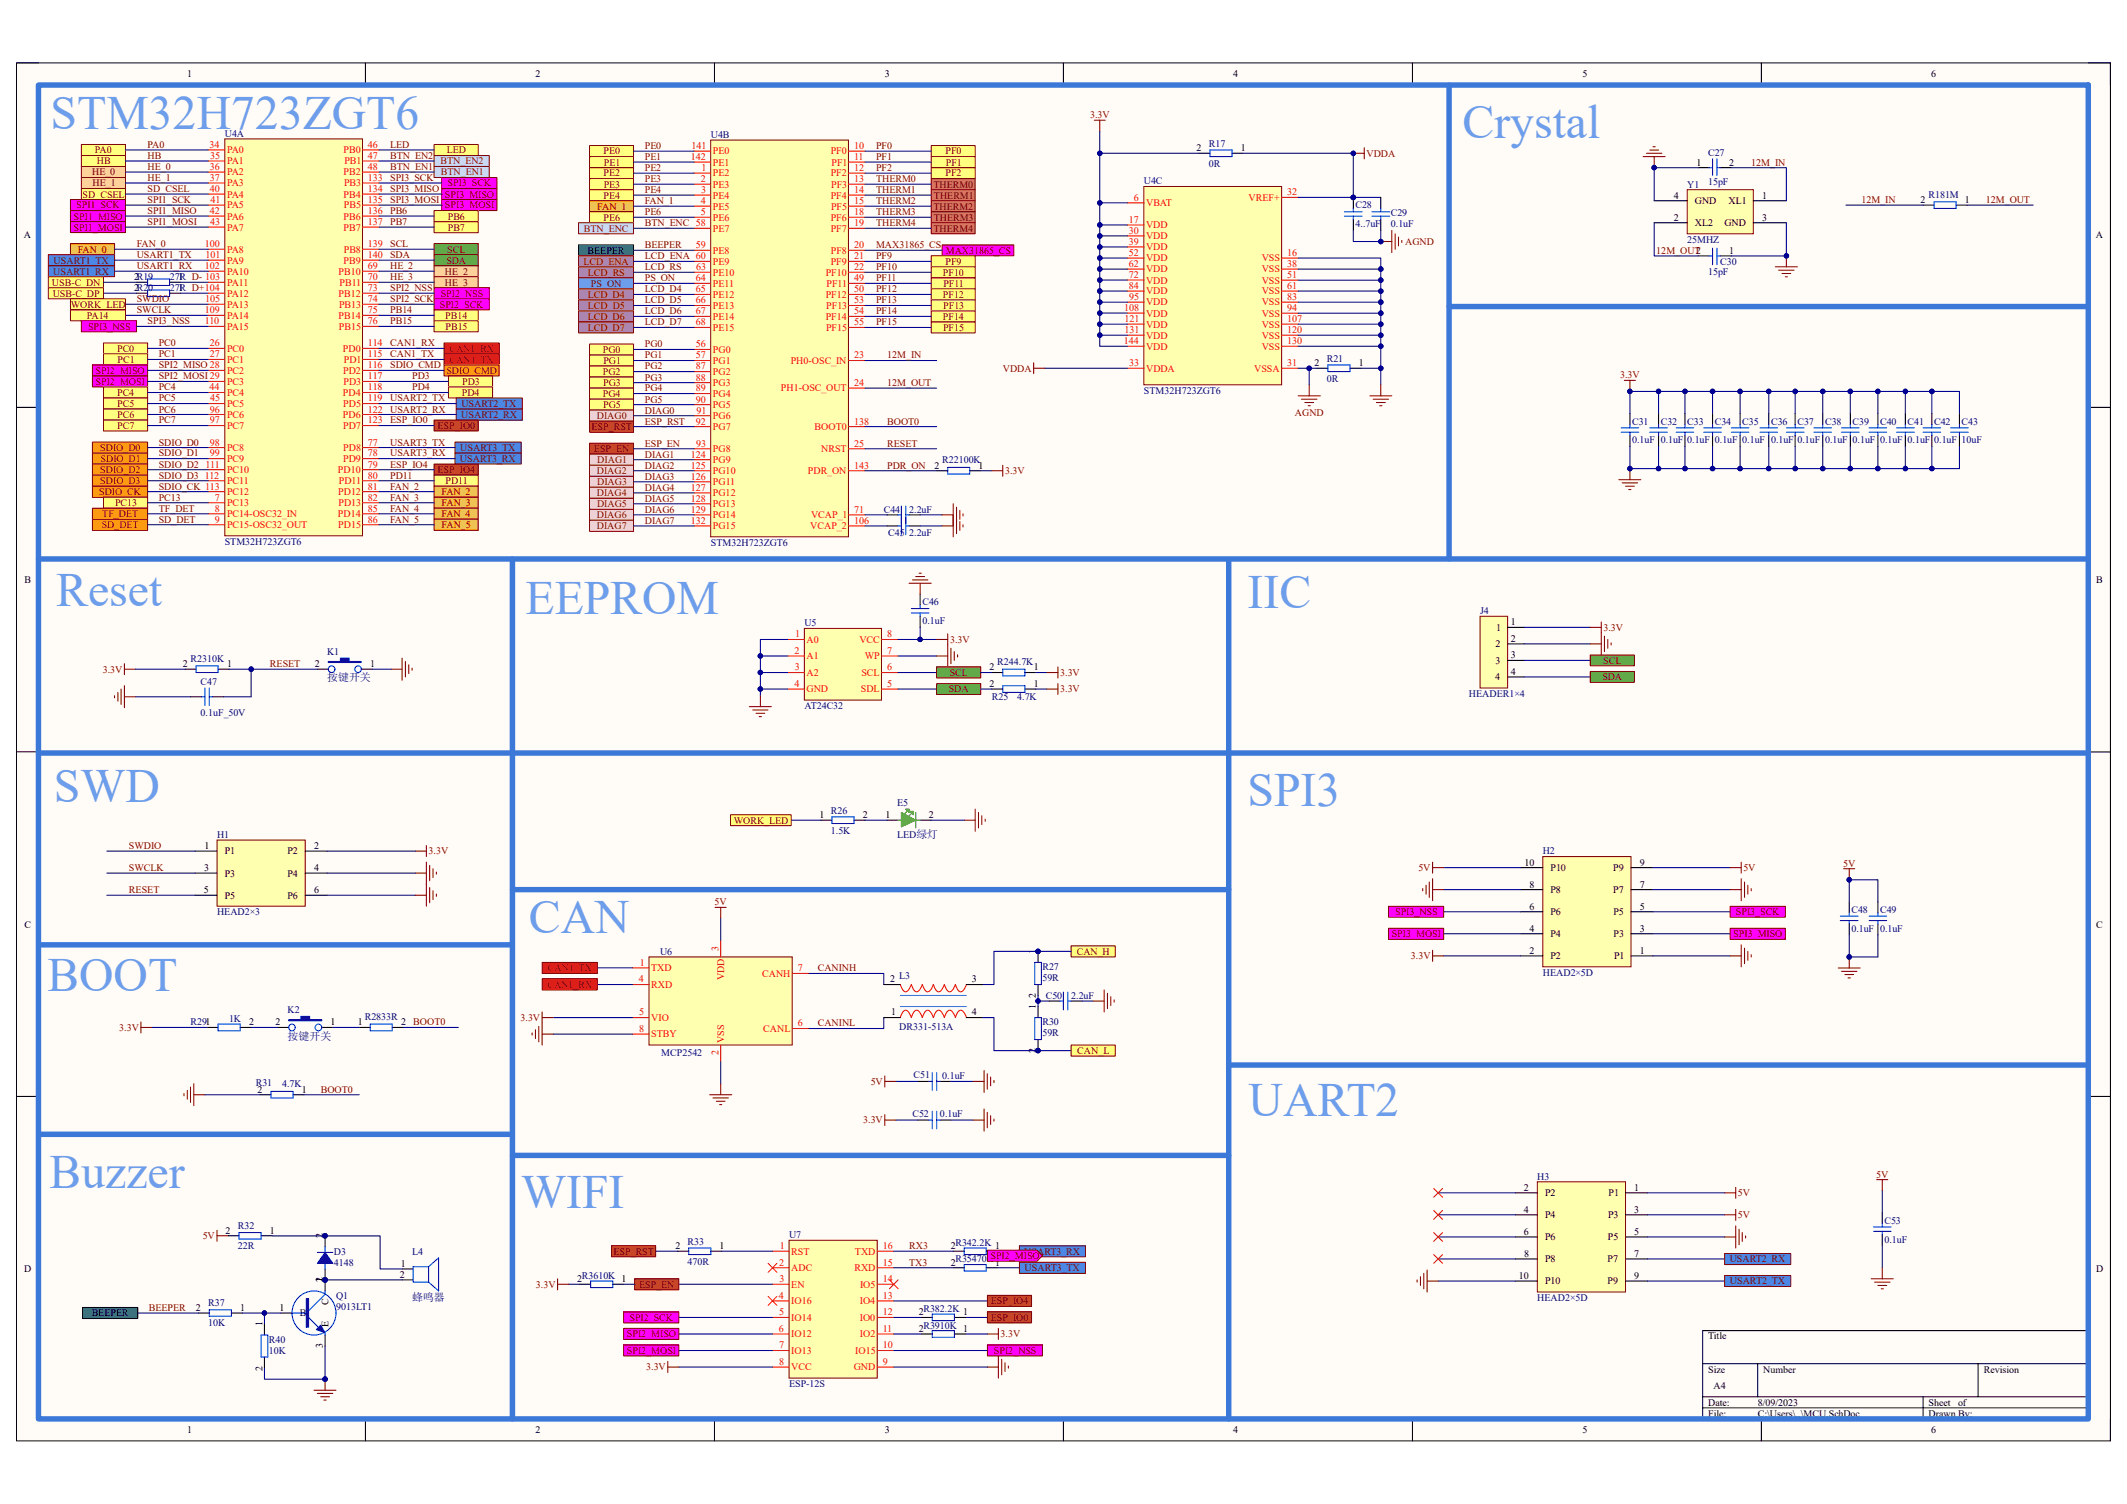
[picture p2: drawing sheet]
<svg xmlns="http://www.w3.org/2000/svg" width="297mm" height="210mm" viewBox="0 0 297 210" stroke-linecap="round" stroke-linejoin="round" font-family="sans-serif">
<defs><g id="words">
<g font-size="6.7" fill="#6d9eeb">
<text x="7.1" y="18">STM32H723ZGT6</text>
<text x="204.2" y="19.2">Crystal</text>
<text x="7.8" y="84.6">Reset</text>
<text x="73.4" y="85.7">EEPROM</text>
<text x="174.2" y="84.9">IIC</text>
<text x="7.5" y="112">SWD</text>
<text x="174.2" y="112.5">SPI3</text>
<text x="73.9" y="130.3">CAN</text>
<text x="6.6" y="138.3">BOOT</text>
<text x="174.4" y="155.9">UART2</text>
<text x="6.9" y="165.9">Buzzer</text>
<text x="72.8" y="168.6">WIFI</text>
</g>
<g font-size="1.5" fill="#000080">
<text x="45.7" y="95.1">按键开关</text>
<text x="40.2" y="145.2">按键开关</text>
<text x="57.5" y="181.6">蜂鸣器</text>
</g>
<g font-size="1.4">
<text x="26.1" y="10.8">1</text>
<text x="74.8" y="10.8">2</text>
<text x="123.6" y="10.8">3</text>
<text x="172.2" y="10.8">4</text>
<text x="221" y="10.8">5</text>
<text x="269.7" y="10.8">6</text>
<text x="167.1" y="21.1">2</text>
<text x="173.3" y="21.1">1</text>
<text x="236.9" y="23.1">1</text>
<text x="241.5" y="23.1">2</text>
<text x="233.7" y="27.7">4</text>
<text x="236.7" y="28.5">GND</text>
<text x="241.4" y="28.5">XL1</text>
<text x="246.1" y="27.7">1</text>
<text x="268.2" y="28.3">2</text>
<text x="274.4" y="28.3">1</text>
<text x="3.3" y="33.3">A</text>
<text x="82.1" y="35.4">BEEPER</text>
<text x="233.8" y="30.8">2</text>
<text x="236.7" y="31.6">XL2</text>
<text x="236.8" y="35.4">2</text>
<text x="240.8" y="31.6">GND</text>
<text x="241.5" y="35.4">1</text>
<text x="246.1" y="30.8">3</text>
<text x="292.7" y="33.3">A</text>
<text x="18.8" y="39.1">2R19</text>
<text x="18.8" y="40.7">2R20</text>
<text x="24.9" y="39.1">1</text>
<text x="24.9" y="40.7">1</text>
<text x="183.6" y="51.1">2</text>
<text x="189.8" y="51.1">1</text>
<text x="130.5" y="65.4">2</text>
<text x="136.7" y="65.4">1</text>
<text x="3.4" y="81.4">B</text>
<text x="292.8" y="81.4">B</text>
<text x="208.9" y="88.1">1</text>
<text x="211" y="87.3">1</text>
<text x="211" y="89.6">2</text>
<text x="25.5" y="93.1">2</text>
<text x="31.7" y="93.1">1</text>
<text x="44" y="93.1">2</text>
<text x="51.7" y="93.1">1</text>
<text x="138.2" y="93.6">2</text>
<text x="138.2" y="95.9">2</text>
<text x="144.4" y="93.6">1</text>
<text x="144.4" y="95.9">1</text>
<text x="208.8" y="95">4</text>
<text x="208.8" y="90.4">2</text>
<text x="208.9" y="92.7">3</text>
<text x="211" y="94.2">4</text>
<text x="211" y="91.9">3</text>
<text x="28.6" y="118.5">1</text>
<text x="31.4" y="119.3">P1</text>
<text x="40.1" y="119.3">P2</text>
<text x="43.9" y="118.5">2</text>
<text x="114.4" y="114.2">1</text>
<text x="120.5" y="114.2">2</text>
<text x="123.7" y="114.2">1</text>
<text x="129.7" y="114.2">2</text>
<text x="28.5" y="124.7">5</text>
<text x="28.5" y="121.6">3</text>
<text x="31.4" y="122.4">P3</text>
<text x="31.4" y="125.5">P5</text>
<text x="40.1" y="122.4">P4</text>
<text x="40.1" y="125.5">P6</text>
<text x="43.9" y="121.6">4</text>
<text x="43.9" y="124.7">6</text>
<text x="212.9" y="120.8">10</text>
<text x="213.6" y="123.9">8</text>
<text x="216.5" y="124.7">P8</text>
<text x="216.5" y="121.6">P10</text>
<text x="225.3" y="124.7">P7</text>
<text x="225.3" y="121.6">P9</text>
<text x="229" y="123.9">7</text>
<text x="229" y="120.8">9</text>
<text x="3.4" y="129.5">C</text>
<text x="213.6" y="130.1">4</text>
<text x="213.6" y="127">6</text>
<text x="216.5" y="130.9">P4</text>
<text x="216.5" y="127.8">P6</text>
<text x="225.3" y="127.8">P5</text>
<text x="225.3" y="130.9">P3</text>
<text x="229" y="130.1">3</text>
<text x="229" y="127">5</text>
<text x="292.8" y="129.5">C</text>
<text x="124.3" y="137.2">2</text>
<text x="135.7" y="137.2">3</text>
<text x="144.7" y="133.1" transform="rotate(-90 144.7 133.1)">1</text>
<text x="213.6" y="133.2">2</text>
<text x="216.5" y="133.9">P2</text>
<text x="225.4" y="133.9">P1</text>
<text x="229" y="133.2">1</text>
<text x="34.8" y="143.2">2</text>
<text x="38.5" y="143.2">2</text>
<text x="46.2" y="143.2">1</text>
<text x="49.9" y="143.2">1</text>
<text x="56" y="143.2">2</text>
<text x="124.4" y="141.8">1</text>
<text x="135.7" y="141.8">4</text>
<text x="144.7" y="140.8" transform="rotate(-90 144.7 140.8)">1</text>
<text x="144.7" y="139.3" transform="rotate(-90 144.7 139.3)">2</text>
<text x="144.7" y="147" transform="rotate(-90 144.7 147)">2</text>
<text x="36" y="152.5">2</text>
<text x="42.2" y="152.5">1</text>
<text x="212.8" y="166.2">2</text>
<text x="215.8" y="167">P2</text>
<text x="224.6" y="167">P1</text>
<text x="228.2" y="166.2">1</text>
<text x="31.5" y="172.2">2</text>
<text x="37.7" y="172.2">1</text>
<text x="45.1" y="172.8" transform="rotate(-90 45.1 172.8)">2</text>
<text x="212.8" y="169.3">4</text>
<text x="212.8" y="172.4">6</text>
<text x="215.8" y="170.1">P4</text>
<text x="215.8" y="173.2">P6</text>
<text x="224.6" y="173.2">P5</text>
<text x="224.6" y="170.1">P3</text>
<text x="228.2" y="169.3">3</text>
<text x="228.2" y="172.4">5</text>
<text x="3.4" y="177.6">D</text>
<text x="45.1" y="179" transform="rotate(-90 45.1 179)">2</text>
<text x="45.1" y="178.9" transform="rotate(-90 45.1 178.9)">1</text>
<text x="55.8" y="178.4">2</text>
<text x="56" y="176.9">1</text>
<text x="80.6" y="179">2</text>
<text x="86.8" y="179">1</text>
<text x="94.3" y="174.4">2</text>
<text x="100.5" y="174.4">1</text>
<text x="132.8" y="174.4">2</text>
<text x="132.8" y="176.7">2</text>
<text x="139" y="174.4">1</text>
<text x="139" y="176.7">1</text>
<text x="212.1" y="178.6">10</text>
<text x="212.8" y="175.5">8</text>
<text x="215.8" y="176.2">P8</text>
<text x="215.8" y="179.3">P10</text>
<text x="224.5" y="176.2">P7</text>
<text x="224.5" y="179.3">P9</text>
<text x="228.2" y="175.5">7</text>
<text x="228.2" y="178.6">9</text>
<text x="292.7" y="177.6">D</text>
<text x="12.8" y="183.8">BEEPER</text>
<text x="27.4" y="183">2</text>
<text x="33.5" y="183">1</text>
<text x="36.6" y="185.2" transform="rotate(-90 36.6 185.2)">1</text>
<text x="39" y="183">1</text>
<text x="41.9" y="183.8">B</text>
<text x="45.9" y="185.3" transform="rotate(-90 45.9 185.3)">E</text>
<text x="45.9" y="182.2" transform="rotate(-90 45.9 182.2)">C</text>
<text x="128.3" y="183.6">2</text>
<text x="128.3" y="185.9">2</text>
<text x="134.5" y="183.6">1</text>
<text x="134.5" y="185.9">1</text>
<text x="36.6" y="191.3" transform="rotate(-90 36.6 191.3)">2</text>
<text x="45.1" y="188.2" transform="rotate(-90 45.1 188.2)">3</text>
<text x="238.5" y="187">Title</text>
<text x="238.5" y="191.6">Size</text>
<text x="246.2" y="191.6">Number</text>
<text x="277" y="191.6">Revision</text>
<text x="238.5" y="196.3">Date:</text>
<text x="238.5" y="197.8">File:</text>
<text x="239.3" y="194">A4</text>
<text x="245.5" y="197.8">C:\Users\..\MCU.SchDoc</text>
<text x="245.5" y="196.3">8/09/2023</text>
<text x="269.3" y="196.3">Sheet</text>
<text x="269.3" y="197.8">Drawn By:</text>
<text x="273.4" y="196.3">of</text>
<text x="26.1" y="200.1">1</text>
<text x="74.8" y="200.1">2</text>
<text x="123.6" y="200.1">3</text>
<text x="172.2" y="200.1">4</text>
<text x="221" y="200.1">5</text>
<text x="269.7" y="200.1">6</text>
</g>
<g font-size="1.4" fill="#800000">
<text x="152.2" y="16.5">3.3V</text>
<text x="13.2" y="21.4">PA0</text>
<text x="13.5" y="23">HB</text>
<text x="20.6" y="20.6">PA0</text>
<text x="20.6" y="22.2">HB</text>
<text x="20.6" y="23.7">HE_0</text>
<text x="54.5" y="20.6">LED</text>
<text x="54.5" y="22.2">BTN_EN2</text>
<text x="54.5" y="23.7">BTN_EN1</text>
<text x="61.5" y="23">BTN_EN2</text>
<text x="62.4" y="21.4">LED</text>
<text x="84.3" y="21.6">PE0</text>
<text x="84.3" y="23.1">PE1</text>
<text x="90" y="20.8">PE0</text>
<text x="90" y="22.3">PE1</text>
<text x="90" y="23.9">PE2</text>
<text x="122.3" y="20.8">PF0</text>
<text x="122.3" y="22.3">PF1</text>
<text x="122.3" y="23.9">PF2</text>
<text x="132" y="21.6">PF0</text>
<text x="132.1" y="23.1">PF1</text>
<text x="190.8" y="21.9">VDDA</text>
<text x="244.6" y="23.1">12M_IN</text>
<text x="10.6" y="29.1">SPI1_SCK</text>
<text x="11.5" y="27.6">SD_CSEL</text>
<text x="12.9" y="24.5">HE_0</text>
<text x="12.9" y="26">HE_1</text>
<text x="20.6" y="25.3">HE_1</text>
<text x="20.6" y="26.8">SD_CSEL</text>
<text x="20.6" y="28.3">SPI1_SCK</text>
<text x="20.6" y="29.9">SPI1_MISO</text>
<text x="54.5" y="25.3">SPI3_SCK</text>
<text x="54.5" y="26.8">SPI3_MISO</text>
<text x="54.5" y="28.3">SPI3_MOSI</text>
<text x="54.5" y="29.9">PB6</text>
<text x="61.5" y="24.5">BTN_EN1</text>
<text x="62.1" y="27.6">SPI3_MISO</text>
<text x="62.1" y="29.1">SPI3_MOSI</text>
<text x="62.5" y="26">SPI3_SCK</text>
<text x="83.4" y="29.3">FAN_1</text>
<text x="84.3" y="24.6">PE2</text>
<text x="84.3" y="27.7">PE4</text>
<text x="84.3" y="26.2">PE3</text>
<text x="90" y="25.4">PE3</text>
<text x="90" y="27">PE4</text>
<text x="90" y="28.5">FAN_1</text>
<text x="122.3" y="25.4">THERM0</text>
<text x="122.3" y="27">THERM1</text>
<text x="122.3" y="28.5">THERM2</text>
<text x="130.4" y="26.2">THERM0</text>
<text x="130.4" y="29.3">THERM2</text>
<text x="130.4" y="27.7">THERM1</text>
<text x="132" y="24.6">PF2</text>
<text x="259.9" y="28.3">12M_IN</text>
<text x="277.3" y="28.3">12M_OUT</text>
<text x="10.3" y="32.2">SPI1_MOSI</text>
<text x="10.3" y="30.6">SPI1_MISO</text>
<text x="10.9" y="35.3">FAN_0</text>
<text x="19.1" y="34.5">FAN_0</text>
<text x="20.6" y="31.4">SPI1_MOSI</text>
<text x="54.5" y="34.5">SCL</text>
<text x="54.5" y="31.4">PB7</text>
<text x="62.5" y="35.3">SCL</text>
<text x="62.5" y="30.6">PB6</text>
<text x="62.5" y="32.2">PB7</text>
<text x="81.5" y="32.3">BTN_ENC</text>
<text x="84.3" y="30.8">PE6</text>
<text x="90" y="30">PE6</text>
<text x="90" y="31.6">BTN_ENC 58</text>
<text x="90" y="34.7">BEEPER</text>
<text x="122.3" y="30">THERM3</text>
<text x="122.3" y="31.6">THERM4</text>
<text x="122.3" y="34.7">MAX31865_CS</text>
<text x="130.4" y="32.3">THERM4</text>
<text x="130.4" y="30.8">THERM3</text>
<text x="132.1" y="35.4">MAX31865_CS</text>
<text x="196.2" y="34.2">AGND</text>
<text x="231.3" y="35.4">12M_OUT</text>
<text x="7.2" y="39.9">USB-C_DN</text>
<text x="7.4" y="41.4">USB-C_DP</text>
<text x="7.4" y="38.4">USART1_RX</text>
<text x="7.5" y="36.8">USART1_TX</text>
<text x="19.1" y="37.6">USART1_RX</text>
<text x="19.1" y="36">USART1_TX</text>
<text x="54.5" y="36">SDA</text>
<text x="54.5" y="37.6">HE_2</text>
<text x="54.5" y="39.1">HE_3</text>
<text x="54.5" y="40.7">SPI2_NSS</text>
<text x="61.5" y="41.4">SPI2_NSS</text>
<text x="62.1" y="38.4">HE_2</text>
<text x="62.1" y="39.9">HE_3</text>
<text x="62.3" y="36.8">SDA</text>
<text x="81.5" y="37">LCD_ENA</text>
<text x="82.1" y="41.6">LCD_D4</text>
<text x="82.1" y="38.5">LCD_RS</text>
<text x="82.5" y="40">PS_ON</text>
<text x="90" y="36.2">LCD_ENA 60</text>
<text x="90" y="37.7">LCD_RS</text>
<text x="90" y="39.3">PS_ON</text>
<text x="90" y="40.8">LCD_D4</text>
<text x="122.3" y="36.2">PF9</text>
<text x="122.3" y="37.7">PF10</text>
<text x="122.3" y="39.3">PF11</text>
<text x="122.3" y="40.8">PF12</text>
<text x="131.7" y="38.5">PF10</text>
<text x="131.7" y="41.6">PF12</text>
<text x="131.7" y="40">PF11</text>
<text x="132" y="37">PF9</text>
<text x="9.9" y="43">WORK_LED</text>
<text x="12.1" y="44.5">PA14</text>
<text x="12.3" y="46">SPI3_NSS</text>
<text x="19.1" y="42.2">SWDIO</text>
<text x="19.1" y="43.7">SWCLK</text>
<text x="20.6" y="45.3">SPI3_NSS</text>
<text x="54.5" y="42.2">SPI2_SCK</text>
<text x="54.5" y="43.7">PB14</text>
<text x="54.5" y="45.3">PB15</text>
<text x="61.4" y="43">SPI2_SCK</text>
<text x="62.2" y="44.5">PB14</text>
<text x="62.2" y="46">PB15</text>
<text x="82.1" y="44.7">LCD_D6</text>
<text x="82.1" y="46.2">LCD_D7</text>
<text x="82.1" y="43.1">LCD_D5</text>
<text x="90" y="42.4">LCD_D5</text>
<text x="90" y="43.9">LCD_D6</text>
<text x="90" y="45.4">LCD_D7</text>
<text x="122.3" y="42.4">PF13</text>
<text x="122.3" y="43.9">PF14</text>
<text x="122.3" y="45.4">PF15</text>
<text x="131.7" y="44.7">PF14</text>
<text x="131.7" y="46.2">PF15</text>
<text x="131.7" y="43.1">PF13</text>
<text x="13.4" y="52.2">SPI2_MISO</text>
<text x="13.4" y="53.7">SPI2_MOSI</text>
<text x="16.4" y="49.1">PC0</text>
<text x="16.4" y="50.7">PC1</text>
<text x="22.2" y="48.3">PC0</text>
<text x="22.2" y="49.9">PC1</text>
<text x="22.2" y="51.4">SPI2_MISO 28</text>
<text x="22.2" y="53">SPI2_MOSI29</text>
<text x="54.5" y="48.3">CAN1_RX</text>
<text x="54.5" y="49.9">CAN1_TX</text>
<text x="54.5" y="51.4">SDIO_CMD</text>
<text x="57.5" y="53">PD3</text>
<text x="62.3" y="52.2">SDIO_CMD</text>
<text x="62.8" y="49.1">CAN1_RX</text>
<text x="62.8" y="50.7">CAN1_TX</text>
<text x="64.5" y="53.7">PD3</text>
<text x="84.2" y="49.3">PG0</text>
<text x="84.2" y="52.3">PG2</text>
<text x="84.2" y="53.9">PG3</text>
<text x="84.3" y="50.8">PG1</text>
<text x="90" y="48.5">PG0</text>
<text x="90" y="50">PG1</text>
<text x="90" y="51.6">PG2</text>
<text x="90" y="53.1">PG3</text>
<text x="123.9" y="50">12M_IN</text>
<text x="123.9" y="53.9">12M_OUT</text>
<text x="140.1" y="51.9">VDDA</text>
<text x="226.2" y="52.8">3.3V</text>
<text x="16.4" y="55.3">PC4</text>
<text x="16.4" y="56.8">PC5</text>
<text x="16.4" y="58.4">PC6</text>
<text x="16.4" y="59.9">PC7</text>
<text x="22.2" y="54.5">PC4</text>
<text x="22.2" y="56">PC5</text>
<text x="22.2" y="57.6">PC6</text>
<text x="22.2" y="59.1">PC7</text>
<text x="54.5" y="56">USART2_TX</text>
<text x="54.5" y="57.6">USART2_RX</text>
<text x="54.5" y="59.1">ESP_IO0</text>
<text x="57.5" y="54.5">PD4</text>
<text x="61.1" y="59.9">ESP_IO0</text>
<text x="64.4" y="58.4">USART2_RX</text>
<text x="64.4" y="56.8">USART2_TX</text>
<text x="64.5" y="55.3">PD4</text>
<text x="83.4" y="58.5">DIAG0</text>
<text x="84.2" y="55.4">PG4</text>
<text x="84.2" y="57">PG5</text>
<text x="90" y="54.7">PG4</text>
<text x="90" y="56.2">PG5</text>
<text x="90" y="57.7">DIAG0</text>
<text x="90" y="59.3">ESP_RST</text>
<text x="123.9" y="59.3">BOOT0</text>
<text x="180.8" y="58">AGND</text>
<text x="14" y="63">SDIO_D0</text>
<text x="14" y="64.5">SDIO_D1</text>
<text x="22.2" y="62.2">SDIO_D0</text>
<text x="22.2" y="63.7">SDIO_D1</text>
<text x="22.2" y="65.3">SDIO_D2</text>
<text x="54.5" y="62.2">USART3_TX</text>
<text x="54.5" y="63.7">USART3_RX</text>
<text x="54.5" y="65.3">ESP_IO4</text>
<text x="64.2" y="64.5">USART3_RX</text>
<text x="64.3" y="63">USART3_TX</text>
<text x="82.6" y="60">ESP_RST</text>
<text x="82.9" y="63.1">ESP_EN</text>
<text x="83.4" y="64.7">DIAG1</text>
<text x="90" y="62.4">ESP_EN</text>
<text x="90" y="63.9">DIAG1</text>
<text x="90" y="65.4">DIAG2</text>
<text x="123.9" y="62.4">RESET</text>
<text x="123.9" y="65.4">PDR_ON</text>
<text x="13.8" y="69.1">SDIO_CK</text>
<text x="14" y="66">SDIO_D2</text>
<text x="14" y="67.6">SDIO_D3</text>
<text x="16.1" y="70.7">PC13</text>
<text x="22.2" y="66.8">SDIO_D3</text>
<text x="22.2" y="68.3">SDIO_CK 113</text>
<text x="22.2" y="69.9">PC13</text>
<text x="22.2" y="71.4">TF_DET</text>
<text x="54.5" y="66.8">PD11</text>
<text x="54.5" y="68.3">FAN_2</text>
<text x="54.5" y="69.9">FAN_3</text>
<text x="54.5" y="71.4">FAN_4</text>
<text x="61.1" y="66">ESP_IO4</text>
<text x="61.7" y="69.1">FAN_2</text>
<text x="61.7" y="70.7">FAN_3</text>
<text x="62.2" y="67.6">PD11</text>
<text x="83.4" y="66.2">DIAG2</text>
<text x="83.4" y="69.3">DIAG4</text>
<text x="83.4" y="70.8">DIAG5</text>
<text x="83.4" y="67.7">DIAG3</text>
<text x="90" y="67">DIAG3</text>
<text x="90" y="68.5">DIAG4</text>
<text x="90" y="70">DIAG5</text>
<text x="90" y="71.6">DIAG6</text>
<text x="140.4" y="66.2">3.3V</text>
<text x="14.2" y="73.7">SD_DET</text>
<text x="14.3" y="72.2">TF_DET</text>
<text x="22.2" y="73">SD_DET</text>
<text x="54.5" y="73">FAN_5</text>
<text x="61.7" y="72.2">FAN_4</text>
<text x="61.7" y="73.7">FAN_5</text>
<text x="83.4" y="72.4">DIAG6</text>
<text x="83.4" y="73.9">DIAG7</text>
<text x="90" y="73.1">DIAG7</text>
<text x="132.7" y="89.7">3.3V</text>
<text x="223.9" y="88.1">3.3V</text>
<text x="14.3" y="93.9">3.3V</text>
<text x="37.7" y="93.1">RESET</text>
<text x="132.6" y="94.4">SCL</text>
<text x="148.1" y="94.4">3.3V</text>
<text x="223.8" y="95">SDA</text>
<text x="223.9" y="92.7">SCL</text>
<text x="132.5" y="96.7">SDA</text>
<text x="148.1" y="96.7">3.3V</text>
<text x="18" y="118.5">SWDIO</text>
<text x="59.9" y="119.3">3.3V</text>
<text x="102.5" y="115">WORK_LED</text>
<text x="18" y="121.6">SWCLK</text>
<text x="18" y="124.7">RESET</text>
<text x="198.1" y="121.6">5V</text>
<text x="243.5" y="121.6">5V</text>
<text x="257.4" y="121">5V</text>
<text x="99.8" y="126.4">5V</text>
<text x="194.3" y="130.9">SPI3_MOSI</text>
<text x="194.8" y="127.8">SPI3_NSS</text>
<text x="242.1" y="130.9">SPI3_MISO</text>
<text x="242.4" y="127.8">SPI3_SCK</text>
<text x="76.5" y="137.9">CAN1_RX</text>
<text x="76.5" y="135.6">CAN1_TX</text>
<text x="114.2" y="135.6">CANINH</text>
<text x="150.4" y="133.3">CAN_H</text>
<text x="197" y="133.9">3.3V</text>
<text x="16.7" y="143.9">3.3V</text>
<text x="57.7" y="143.2">BOOT0</text>
<text x="72.7" y="142.5">3.3V</text>
<text x="114.2" y="143.3">CANINL</text>
<text x="150.4" y="147.2">CAN_L</text>
<text x="44.8" y="152.5">BOOT0</text>
<text x="121.6" y="151.5">5V</text>
<text x="120.5" y="156.8">3.3V</text>
<text x="242.7" y="167">5V</text>
<text x="262" y="164.4">5V</text>
<text x="28.3" y="173">5V</text>
<text x="242.7" y="170.1">5V</text>
<text x="74.8" y="179.8">3.3V</text>
<text x="85.7" y="175.2">ESP_RST</text>
<text x="89.3" y="179.8">ESP_EN</text>
<text x="127" y="174.4">RX3</text>
<text x="127" y="176.7">TX3</text>
<text x="138.3" y="175.8">SPI2_MISO</text>
<text x="143" y="175.2">USART3_RX</text>
<text x="143.1" y="177.5">USART3_TX</text>
<text x="241.6" y="176.2">USART2_RX</text>
<text x="241.6" y="179.3">USART2_TX</text>
<text x="20.8" y="183">BEEPER</text>
<text x="87.9" y="184.4">SPI2_SCK</text>
<text x="138.4" y="182.1">ESP_IO4</text>
<text x="138.4" y="184.4">ESP_IO0</text>
<text x="87.5" y="186.7">SPI2_MISO</text>
<text x="87.5" y="189">SPI2_MOSI</text>
<text x="90.2" y="191.3">3.3V</text>
<text x="138.8" y="189">SPI2_NSS</text>
<text x="139.7" y="186.7">3.3V</text>
</g>
<g font-size="1.4" fill="#f00">
<text x="29.3" y="20.6">34</text>
<text x="29.3" y="23.7">36</text>
<text x="29.3" y="22.2">35</text>
<text x="31.7" y="21.4">PA0</text>
<text x="31.7" y="23">PA1</text>
<text x="48" y="21.4">PB0</text>
<text x="48.1" y="23">PB1</text>
<text x="51.4" y="20.6">46</text>
<text x="51.4" y="23.7">48</text>
<text x="51.4" y="22.2">47</text>
<text x="96.5" y="22.3">142</text>
<text x="96.6" y="20.8">141</text>
<text x="98" y="23.9">1</text>
<text x="99.6" y="21.6">PE0</text>
<text x="99.6" y="23.1">PE1</text>
<text x="116" y="21.6">PF0</text>
<text x="116.1" y="23.1">PF1</text>
<text x="119.3" y="20.8">10</text>
<text x="119.3" y="23.9">12</text>
<text x="119.3" y="22.3">11</text>
<text x="29.3" y="25.3">37</text>
<text x="29.3" y="26.8">40</text>
<text x="29.3" y="29.9">42</text>
<text x="29.4" y="28.3">41</text>
<text x="31.7" y="24.5">PA2</text>
<text x="31.7" y="26">PA3</text>
<text x="31.7" y="27.6">PA4</text>
<text x="31.7" y="29.1">PA5</text>
<text x="48" y="24.5">PB2</text>
<text x="48" y="27.6">PB4</text>
<text x="48" y="29.1">PB5</text>
<text x="48" y="26">PB3</text>
<text x="51.4" y="28.3">135</text>
<text x="51.4" y="26.8">134</text>
<text x="51.4" y="29.9">136</text>
<text x="51.4" y="25.3">133</text>
<text x="97.9" y="25.4">2</text>
<text x="97.9" y="28.5">4</text>
<text x="97.9" y="27">3</text>
<text x="99.6" y="24.6">PE2</text>
<text x="99.6" y="26.2">PE3</text>
<text x="99.6" y="27.7">PE4</text>
<text x="99.6" y="29.3">PE5</text>
<text x="116" y="24.6">PF2</text>
<text x="116" y="27.7">PF4</text>
<text x="116.1" y="29.3">PF5</text>
<text x="116.1" y="26.2">PF3</text>
<text x="119.3" y="28.5">15</text>
<text x="119.3" y="27">14</text>
<text x="119.3" y="25.4">13</text>
<text x="158.3" y="28">6</text>
<text x="160.1" y="28.8">VBAT</text>
<text x="174.4" y="28">VREF+</text>
<text x="179.8" y="27.3">32</text>
<text x="28.6" y="34.5">100</text>
<text x="29.4" y="31.4">43</text>
<text x="31.7" y="30.6">PA6</text>
<text x="31.7" y="32.2">PA7</text>
<text x="31.7" y="35.3">PA8</text>
<text x="48" y="30.6">PB6</text>
<text x="48" y="32.2">PB7</text>
<text x="48" y="35.3">PB8</text>
<text x="51.4" y="31.4">137</text>
<text x="51.4" y="34.5">139</text>
<text x="97.2" y="34.6">59</text>
<text x="97.9" y="30">5</text>
<text x="99.6" y="30.8">PE6</text>
<text x="99.6" y="32.3">PE7</text>
<text x="99.6" y="35.4">PE8</text>
<text x="116" y="30.8">PF6</text>
<text x="116" y="32.3">PF7</text>
<text x="116" y="35.4">PF8</text>
<text x="119.3" y="30">18</text>
<text x="119.3" y="31.6">19</text>
<text x="119.3" y="34.6">20</text>
<text x="157.6" y="31.1">17</text>
<text x="157.6" y="32.7">30</text>
<text x="157.6" y="34.2">39</text>
<text x="157.6" y="35.7">52</text>
<text x="160.1" y="31.9">VDD</text>
<text x="160.1" y="33.4">VDD</text>
<text x="160.1" y="35">VDD</text>
<text x="179.8" y="35.7">16</text>
<text x="28.6" y="37.6">102</text>
<text x="28.7" y="36">101</text>
<text x="31.7" y="36.8">PA9</text>
<text x="31.7" y="38.4">PA10</text>
<text x="31.7" y="39.9">PA11</text>
<text x="31.7" y="41.4">PA12</text>
<text x="47.3" y="38.4">PB10</text>
<text x="47.3" y="41.4">PB12</text>
<text x="47.4" y="39.9">PB11</text>
<text x="48" y="36.8">PB9</text>
<text x="51.4" y="36">140</text>
<text x="51.4" y="39.1">70</text>
<text x="51.4" y="37.6">69</text>
<text x="51.4" y="40.7">73</text>
<text x="97.2" y="39.3">64</text>
<text x="97.2" y="40.8">65</text>
<text x="97.2" y="37.7">63</text>
<text x="99.6" y="37">PE9</text>
<text x="99.6" y="38.5">PE10</text>
<text x="99.6" y="40">PE11</text>
<text x="99.6" y="41.6">PE12</text>
<text x="115.3" y="38.5">PF10</text>
<text x="115.3" y="41.6">PF12</text>
<text x="115.4" y="40">PF11</text>
<text x="116" y="37">PF9</text>
<text x="119.3" y="36.2">21</text>
<text x="119.3" y="39.3">49</text>
<text x="119.3" y="37.7">22</text>
<text x="119.3" y="40.8">50</text>
<text x="157.6" y="37.3">62</text>
<text x="157.6" y="38.8">72</text>
<text x="157.6" y="40.3">84</text>
<text x="157.7" y="41.9">95</text>
<text x="160.1" y="36.5">VDD</text>
<text x="160.1" y="38">VDD</text>
<text x="160.1" y="39.6">VDD</text>
<text x="160.1" y="41.1">VDD</text>
<text x="176.2" y="36.5">VSS</text>
<text x="176.2" y="38">VSS</text>
<text x="176.2" y="39.6">VSS</text>
<text x="176.2" y="41.1">VSS</text>
<text x="179.8" y="37.3">38</text>
<text x="179.8" y="38.8">51</text>
<text x="179.8" y="40.3">61</text>
<text x="179.8" y="41.9">83</text>
<text x="28.6" y="43.7">109</text>
<text x="28.6" y="45.3">110</text>
<text x="28.6" y="42.2">105</text>
<text x="31.7" y="43">PA13</text>
<text x="31.7" y="44.5">PA14</text>
<text x="31.7" y="46">PA15</text>
<text x="47.3" y="44.5">PB14</text>
<text x="47.3" y="46">PB15</text>
<text x="47.3" y="43">PB13</text>
<text x="51.4" y="42.2">74</text>
<text x="51.4" y="45.3">76</text>
<text x="51.4" y="43.7">75</text>
<text x="97.2" y="42.4">66</text>
<text x="97.2" y="43.9">67</text>
<text x="97.2" y="45.4">68</text>
<text x="99.6" y="43.1">PE13</text>
<text x="99.6" y="44.7">PE14</text>
<text x="99.6" y="46.2">PE15</text>
<text x="115.3" y="44.7">PF14</text>
<text x="115.4" y="46.2">PF15</text>
<text x="115.4" y="43.1">PF13</text>
<text x="119.3" y="45.4">55</text>
<text x="119.3" y="42.4">53</text>
<text x="119.3" y="43.9">54</text>
<text x="157" y="43.4">108</text>
<text x="157.1" y="45">121</text>
<text x="157.1" y="46.5">131</text>
<text x="160.1" y="42.7">VDD</text>
<text x="160.1" y="44.2">VDD</text>
<text x="160.1" y="45.7">VDD</text>
<text x="160.1" y="47.3">VDD</text>
<text x="176.2" y="42.7">VSS</text>
<text x="176.2" y="44.2">VSS</text>
<text x="176.2" y="45.7">VSS</text>
<text x="176.2" y="47.3">VSS</text>
<text x="179.8" y="43.4">94</text>
<text x="179.8" y="45">107</text>
<text x="179.8" y="46.5">120</text>
<text x="29.3" y="48.3">26</text>
<text x="29.3" y="49.9">27</text>
<text x="31.7" y="49.1">PC0</text>
<text x="31.7" y="50.7">PC1</text>
<text x="31.7" y="52.2">PC2</text>
<text x="31.7" y="53.7">PC3</text>
<text x="47.9" y="49.1">PD0</text>
<text x="47.9" y="52.2">PD2</text>
<text x="48" y="53.7">PD3</text>
<text x="48" y="50.7">PD1</text>
<text x="51.4" y="49.9">115</text>
<text x="51.4" y="48.3">114</text>
<text x="51.4" y="53">117</text>
<text x="51.4" y="51.4">116</text>
<text x="97.2" y="48.5">56</text>
<text x="97.2" y="50">57</text>
<text x="97.2" y="51.6">87</text>
<text x="97.2" y="53.1">88</text>
<text x="99.6" y="49.3">PG0</text>
<text x="99.6" y="50.8">PG1</text>
<text x="99.6" y="52.3">PG2</text>
<text x="99.6" y="53.9">PG3</text>
<text x="110.4" y="50.8">PH0-OSC_IN</text>
<text x="119.3" y="50">23</text>
<text x="119.3" y="53.9">24</text>
<text x="156.9" y="48">144</text>
<text x="157.7" y="51.1">33</text>
<text x="160.1" y="51.9">VDDA</text>
<text x="160.1" y="48.8">VDD</text>
<text x="175.2" y="51.9">VSSA</text>
<text x="176.2" y="48.8">VSS</text>
<text x="179.8" y="51.1">31</text>
<text x="179.8" y="48">130</text>
<text x="29.3" y="54.5">44</text>
<text x="29.3" y="57.6">96</text>
<text x="29.3" y="59.1">97</text>
<text x="29.3" y="56">45</text>
<text x="31.7" y="55.3">PC4</text>
<text x="31.7" y="56.8">PC5</text>
<text x="31.7" y="58.4">PC6</text>
<text x="31.7" y="59.9">PC7</text>
<text x="47.9" y="55.3">PD4</text>
<text x="47.9" y="58.4">PD6</text>
<text x="47.9" y="59.9">PD7</text>
<text x="47.9" y="56.8">PD5</text>
<text x="51.4" y="56">119</text>
<text x="51.4" y="54.5">118</text>
<text x="51.4" y="57.6">122</text>
<text x="51.4" y="59.1">123</text>
<text x="97.2" y="56.2">90</text>
<text x="97.2" y="59.3">92</text>
<text x="97.2" y="54.7">89</text>
<text x="97.3" y="57.7">91</text>
<text x="99.6" y="55.4">PG4</text>
<text x="99.6" y="57">PG5</text>
<text x="99.6" y="58.5">PG6</text>
<text x="109" y="54.7">PH1-OSC_OUT</text>
<text x="119.3" y="59.3">138</text>
<text x="28.7" y="65.3">111</text>
<text x="29.3" y="63.7">99</text>
<text x="29.3" y="62.2">98</text>
<text x="31.7" y="63">PC8</text>
<text x="31.7" y="64.5">PC9</text>
<text x="47.9" y="64.5">PD9</text>
<text x="47.9" y="63">PD8</text>
<text x="51.4" y="65.3">79</text>
<text x="51.4" y="62.2">77</text>
<text x="51.4" y="63.7">78</text>
<text x="96.5" y="63.9">124</text>
<text x="96.5" y="65.4">125</text>
<text x="97.2" y="62.4">93</text>
<text x="99.6" y="60">PG7</text>
<text x="99.6" y="63.1">PG8</text>
<text x="99.6" y="64.7">PG9</text>
<text x="113.8" y="60">BOOT0</text>
<text x="114.7" y="63.1">NRST</text>
<text x="119.3" y="62.4">25</text>
<text x="119.3" y="65.4">143</text>
<text x="28.6" y="66.8">112</text>
<text x="30" y="69.9">7</text>
<text x="30" y="71.4">8</text>
<text x="31.7" y="66">PC10</text>
<text x="31.7" y="67.6">PC11</text>
<text x="31.7" y="69.1">PC12</text>
<text x="31.7" y="70.7">PC13</text>
<text x="47.2" y="66">PD10</text>
<text x="47.2" y="69.1">PD12</text>
<text x="47.3" y="70.7">PD13</text>
<text x="47.3" y="67.6">PD11</text>
<text x="51.4" y="71.4">85</text>
<text x="51.4" y="69.9">82</text>
<text x="51.4" y="68.3">81</text>
<text x="51.4" y="66.8">80</text>
<text x="96.5" y="67">126</text>
<text x="96.5" y="68.5">127</text>
<text x="96.5" y="71.6">129</text>
<text x="96.5" y="70">128</text>
<text x="99.6" y="66.2">PG10</text>
<text x="99.6" y="67.7">PG11</text>
<text x="99.6" y="69.3">PG12</text>
<text x="99.6" y="70.8">PG13</text>
<text x="112.8" y="66.2">PDR_ON</text>
<text x="119.3" y="71.6">71</text>
<text x="30" y="73">9</text>
<text x="31.7" y="72.2">PC14-OSC32_IN</text>
<text x="31.7" y="73.7">PC15-OSC32_OUT</text>
<text x="47.2" y="72.2">PD14</text>
<text x="47.2" y="73.7">PD15</text>
<text x="51.4" y="73">86</text>
<text x="96.5" y="73.1">132</text>
<text x="99.6" y="72.4">PG14</text>
<text x="99.6" y="73.9">PG15</text>
<text x="113.2" y="73.9">VCAP_2</text>
<text x="113.3" y="72.4">VCAP_1</text>
<text x="119.3" y="73.1">106</text>
<text x="111.1" y="89">1</text>
<text x="112.6" y="89.7">A0</text>
<text x="120" y="89.7">VCC</text>
<text x="123.9" y="89">8</text>
<text x="110.9" y="91.3">2</text>
<text x="110.9" y="95.9">4</text>
<text x="111" y="93.6">3</text>
<text x="112.6" y="92.1">A1</text>
<text x="112.6" y="94.4">A2</text>
<text x="120.3" y="94.4">SCL</text>
<text x="120.8" y="92.1">WP</text>
<text x="123.9" y="95.9">5</text>
<text x="123.9" y="91.3">7</text>
<text x="123.9" y="93.6">6</text>
<text x="112.6" y="96.7">GND</text>
<text x="120.2" y="96.7">SDL</text>
<text x="89.2" y="137.2">4</text>
<text x="89.3" y="134.9">1</text>
<text x="90.9" y="135.6">TXD</text>
<text x="90.9" y="137.9">RXD</text>
<text x="100.3" y="132.8" transform="rotate(-90 100.3 132.8)">3</text>
<text x="101.1" y="136.9" transform="rotate(-90 101.1 136.9)">VDD</text>
<text x="106.4" y="136.4">CANH</text>
<text x="111.4" y="135.6">7</text>
<text x="89.3" y="141.8">5</text>
<text x="90.9" y="142.5">VIO</text>
<text x="111.4" y="143.3">6</text>
<text x="89.3" y="144.1">8</text>
<text x="90.9" y="144.8">STBY</text>
<text x="100.3" y="147.3" transform="rotate(-90 100.3 147.3)">2</text>
<text x="101.1" y="145.6" transform="rotate(-90 101.1 145.6)">VSS</text>
<text x="106.6" y="144.1">CANL</text>
<text x="108.8" y="176.7">2</text>
<text x="108.8" y="179">3</text>
<text x="108.9" y="174.4">1</text>
<text x="110.5" y="175.2">RST</text>
<text x="110.5" y="177.5">ADC</text>
<text x="110.5" y="179.8">EN</text>
<text x="119.3" y="177.5">RXD</text>
<text x="119.4" y="175.2">TXD</text>
<text x="120.1" y="179.8">IO5</text>
<text x="123.3" y="179">14</text>
<text x="123.3" y="174.4">16</text>
<text x="123.3" y="176.7">15</text>
<text x="108.8" y="181.3">4</text>
<text x="108.8" y="185.9">6</text>
<text x="108.8" y="183.6">5</text>
<text x="110.5" y="182.1">IO16</text>
<text x="110.5" y="184.4">IO14</text>
<text x="120.1" y="184.4">IO0</text>
<text x="120.1" y="182.1">IO4</text>
<text x="123.3" y="185.9">11</text>
<text x="123.3" y="183.6">12</text>
<text x="123.3" y="181.3">13</text>
<text x="108.8" y="188.3">7</text>
<text x="108.8" y="190.6">8</text>
<text x="110.5" y="186.7">IO12</text>
<text x="110.5" y="189">IO13</text>
<text x="110.5" y="191.3">VCC</text>
<text x="119.2" y="191.3">GND</text>
<text x="119.4" y="189">IO15</text>
<text x="120.1" y="186.7">IO2</text>
<text x="123.3" y="190.6">9</text>
<text x="123.3" y="188.3">10</text>
</g>
<g font-size="1.4" fill="#000080">
<text x="31.4" y="19.1">U4A</text>
<text x="99.3" y="19.3">U4B</text>
<text x="168.8" y="20.5">R17</text>
<text x="168.8" y="23.3">0R</text>
<text x="238.5" y="21.7">C27</text>
<text x="159.7" y="25.7">U4C</text>
<text x="189.3" y="29.1">C28</text>
<text x="235.6" y="26.2">Y1</text>
<text x="238.5" y="25.9">15pF</text>
<text x="269.3" y="27.6">R181M</text>
<text x="189.3" y="31.7">4..7uF</text>
<text x="194.2" y="30.2">C29</text>
<text x="194.2" y="31.7">0.1uF</text>
<text x="235.6" y="33.9">25MHZ</text>
<text x="23.7" y="39.1">27R D- 103</text>
<text x="23.7" y="40.7">27R D+104</text>
<text x="238.5" y="38.4">15pF</text>
<text x="240.2" y="37">C30</text>
<text x="185.3" y="50.5">R21</text>
<text x="185.3" y="53.3">0R</text>
<text x="159.7" y="55">STM32H723ZGT6</text>
<text x="227.9" y="59.3">C31</text>
<text x="231.9" y="59.3">C32</text>
<text x="235.6" y="59.3">C33</text>
<text x="239.5" y="59.3">C34</text>
<text x="243.3" y="59.3">C35</text>
<text x="247.3" y="59.3">C36</text>
<text x="251" y="59.3">C37</text>
<text x="254.9" y="59.3">C38</text>
<text x="258.7" y="59.3">C39</text>
<text x="262.5" y="59.3">C40</text>
<text x="266.4" y="59.3">C41</text>
<text x="270.1" y="59.3">C42</text>
<text x="273.9" y="59.3">C43</text>
<text x="131.6" y="64.7">R22100K</text>
<text x="227.9" y="61.9">0.1uF 0.1uF 0.1uF 0.1uF 0.1uF 0.1uF 0.1uF 0.1uF 0.1uF 0.1uF 0.1uF 0.1uF 10uF</text>
<text x="123.4" y="71.6">C44</text>
<text x="127" y="71.6">2.2uF</text>
<text x="31.4" y="76.1">STM32H723ZGT6</text>
<text x="99.3" y="76.2">STM32H723ZGT6</text>
<text x="124" y="74.8">C45 2.2uF</text>
<text x="112.3" y="87.4">U5</text>
<text x="128.8" y="84.5">C46</text>
<text x="128.8" y="87.1">0.1uF</text>
<text x="206.7" y="85.7">J4</text>
<text x="26.6" y="92.4">R2310K</text>
<text x="28" y="95.6">C47</text>
<text x="45.7" y="91.4">K1</text>
<text x="139.3" y="92.8">R244.7K</text>
<text x="28" y="99.9">0.1uF_50V</text>
<text x="112.3" y="99">AT24C32</text>
<text x="138.5" y="97.7">R25</text>
<text x="142" y="97.7">4.7K</text>
<text x="205.1" y="97.3">HEADER1×4</text>
<text x="116" y="113.6">R26</text>
<text x="125.3" y="112.5">E5</text>
<text x="30.3" y="117">H1</text>
<text x="116" y="116.4">1.5K</text>
<text x="125.3" y="117">LED绿灯</text>
<text x="215.5" y="119.3">H2</text>
<text x="30.3" y="127.8">HEAD2×3</text>
<text x="258.5" y="127.5">C48</text>
<text x="258.5" y="130.1">0.1uF 0.1uF</text>
<text x="262.5" y="127.5">C49</text>
<text x="92.2" y="133.3">U6</text>
<text x="125.6" y="136.7">L3</text>
<text x="145.6" y="135.5">R27</text>
<text x="145.6" y="137">59R</text>
<text x="215.5" y="136.2">HEAD2×5D</text>
<text x="26.6" y="143.2">R291</text>
<text x="32" y="142.7">1K</text>
<text x="40.2" y="141.5">K2</text>
<text x="50.9" y="142.4">R2833R</text>
<text x="125.6" y="143.8">DR331-513A</text>
<text x="145.6" y="143.2">R30</text>
<text x="146" y="139.5">C50</text>
<text x="149.6" y="139.5">2.2uF</text>
<text x="92.3" y="147.5">MCP2542</text>
<text x="145.6" y="144.7">59R</text>
<text x="35.7" y="151.6">R31</text>
<text x="39.4" y="151.8">4.7K</text>
<text x="127.4" y="155.9">C52</text>
<text x="127.6" y="150.5">C51</text>
<text x="131.3" y="155.9">0.1uF</text>
<text x="131.6" y="150.7">0.1uF</text>
<text x="214.7" y="164.7">H3</text>
<text x="33.2" y="171.6">R32</text>
<text x="96" y="173.8">R33</text>
<text x="110.2" y="172.9">U7</text>
<text x="133.4" y="173.9">R342.2K</text>
<text x="263.2" y="170.9">C53</text>
<text x="263.2" y="173.5">0.1uF</text>
<text x="33.2" y="174.4">22R</text>
<text x="46.6" y="175.2">D3</text>
<text x="46.6" y="176.7">4148</text>
<text x="57.5" y="175.2">L4</text>
<text x="81.3" y="178.6">R3610K</text>
<text x="96" y="176.6">470R</text>
<text x="133.4" y="176.2">R35470R</text>
<text x="29.1" y="182.4">R37</text>
<text x="29.1" y="185.2">10K</text>
<text x="46.9" y="181.3">Q1</text>
<text x="46.9" y="182.9">9013LT1</text>
<text x="129" y="183.2">R382.2K</text>
<text x="129" y="185.5">R3910K</text>
<text x="214.7" y="181.6">HEAD2×5D</text>
<text x="37.5" y="187.5">R40</text>
<text x="37.5" y="189">10K</text>
<text x="110.2" y="193.6">ESP-12S</text>
</g>
</g></defs>
<path d="M2.3 8.8h292.4v192.4h-292.4z" fill="#fffcf8"/>
<path d="M2.3 8.8h292.4v192.4h-292.4z" fill="none" stroke="#000" stroke-width=".14"/>
<path d="M5.4 11.9h286.2v186.2h-286.2z" fill="#fffcf8"/>
<g fill="none" stroke="#000" stroke-width=".14">
<path d="M2.3 8.8h3.1M5.4 11.9h286.2v186.2h-286.2zM51 8.8v3.1M99.8 8.8v3.1M148.5 8.8v3.1M197.2 8.8v3.1M246 8.8v3.1M291.6 8.8h3.1v3.1M2.3 56.9h3.1M291.6 56.9h3.1M2.3 105h3.1M291.6 105h3.1"/>
<path d="M2.3 153.1h3.1M291.6 153.1h3.1M51 198.1v3.1M99.8 198.1v3.1M148.5 198.1v3.1M197.2 198.1v3.1M237.8 190.4h53.8M237.8 195h53.8M237.8 196.6h53.8M245.5 190.4v4.6M246 198.1v3.1M268.6 195v3.1"/>
<path d="M276.2 190.4v4.6M291.6 185.8h-53.8v12.3M294.7 198.1v3.1"/>
</g>
<path d="M159.7 26h19.3v27.7h-19.3z" fill="#ffffb0"/>
<path d="M159.7 26h19.3v27.7h-19.3z" fill="none" stroke="#800000" stroke-width=".14"/>
<g fill="none" stroke="#f00" stroke-width=".15">
<path d="M157.4 28.3h2.3M157.4 31.4h2.3M157.4 32.9h2.3M157.4 34.5h2.3M157.4 36h2.3M157.4 37.6h2.3M157.4 39.1h2.3M179 36h2.3M179 37.6h2.3M179 39.1h2.3M179 27.6h2.3M157.4 40.6h2.3"/>
<path d="M157.4 42.2h2.3M157.4 43.7h2.3M157.4 45.3h2.3M157.4 46.8h2.3M157.4 51.4h2.3M157.4 48.3h2.3M179 40.6h2.3M179 42.2h2.3M179 45.3h2.3M179 46.8h2.3M179 51.4h2.3M179 43.7h2.3"/>
<path d="M179 48.3h2.3"/>
</g>
<path d="M11.4 20.2h6.1v1.5h-6.1z" fill="#ffff80"/>
<path d="M11.4 20.2h6.1v1.5h-6.1z" fill="none" stroke="#800000" stroke-width=".14"/>
<path d="M11.4 21.7h6.1v1.5h-6.1z" fill="#ffff80"/>
<path d="M11.4 21.7h6.1v1.5h-6.1z" fill="none" stroke="#800000" stroke-width=".14"/>
<path d="M11.4 23.2h6.1v1.6h-6.1z" fill="#f9cb9c"/>
<path d="M11.4 23.2h6.1v1.6h-6.1z" fill="none" stroke="#800000" stroke-width=".14"/>
<path d="M11.4 24.8h6.1v1.5h-6.1z" fill="#f9cb9c"/>
<path d="M11.4 24.8h6.1v1.5h-6.1z" fill="none" stroke="#800000" stroke-width=".14"/>
<path d="M11.4 26.3h6.1v1.6h-6.1z" fill="#ffff80"/>
<path d="M11.4 26.3h6.1v1.6h-6.1z" fill="none" stroke="#800000" stroke-width=".14"/>
<path d="M9.8 27.9h7.7v1.5h-7.7z" fill="#f0f"/>
<path d="M9.8 27.9h7.7v1.5h-7.7z" fill="none" stroke="#800000" stroke-width=".14"/>
<path d="M9.8 29.4h7.7v1.5h-7.7z" fill="#f0f"/>
<path d="M9.8 29.4h7.7v1.5h-7.7z" fill="none" stroke="#800000" stroke-width=".14"/>
<path d="M9.8 30.9h7.7v1.6h-7.7z" fill="#f0f"/>
<path d="M9.8 30.9h7.7v1.6h-7.7z" fill="none" stroke="#800000" stroke-width=".14"/>
<path d="M9.8 34h6.2v1.6h-6.2z" fill="#f1c232"/>
<path d="M9.8 34h6.2v1.6h-6.2z" fill="none" stroke="#800000" stroke-width=".14"/>
<path d="M6.7 35.6h9.3v1.5h-9.3z" fill="#4a86e8"/>
<path d="M6.7 35.6h9.3v1.5h-9.3z" fill="none" stroke="#800000" stroke-width=".14"/>
<path d="M6.7 37.1h9.3v1.5h-9.3z" fill="#4a86e8"/>
<path d="M6.7 37.1h9.3v1.5h-9.3z" fill="none" stroke="#800000" stroke-width=".14"/>
<path d="M19.1 39.4h1.5M23.7 39.4h1.5M19.1 40.9h1.5M23.7 40.9h1.5" fill="none" stroke="#000" stroke-width=".15"/>
<path d="M20.6 38.9h3.1v1h-3.1zM20.6 40.5h3.1v.9h-3.1z" fill="none" stroke="#00f" stroke-width=".15"/>
<path d="M25.2 39.4h3.9M25.2 40.9h3.9" fill="none" stroke="#000080" stroke-width=".15"/>
<path d="M6.7 38.6h7.8v1.6h-7.8z" fill="#ffff80"/>
<path d="M6.7 38.6h7.8v1.6h-7.8z" fill="none" stroke="#800000" stroke-width=".14"/>
<path d="M14.5 39.4h4.6M14.5 40.9h4.6" fill="none" stroke="#000080" stroke-width=".15"/>
<path d="M6.7 40.2h7.8v1.5h-7.8z" fill="#ffff80"/>
<path d="M6.7 40.2h7.8v1.5h-7.8z" fill="none" stroke="#800000" stroke-width=".14"/>
<path d="M17.5 42.5h11.6M17.5 44h11.6" fill="none" stroke="#000080" stroke-width=".15"/>
<path d="M9.8 41.7h7.7v1.5h-7.7z" fill="#ffff80"/>
<path d="M9.8 41.7h7.7v1.5h-7.7z" fill="none" stroke="#800000" stroke-width=".14"/>
<path d="M9.8 43.3h7.7v1.5h-7.7z" fill="#ffff80"/>
<path d="M9.8 43.3h7.7v1.5h-7.7z" fill="none" stroke="#800000" stroke-width=".14"/>
<path d="M11.4 44.8h7.7v1.5h-7.7z" fill="#f0f"/>
<path d="M11.4 44.8h7.7v1.5h-7.7z" fill="none" stroke="#800000" stroke-width=".14"/>
<path d="M14.5 47.9h6.1v1.5h-6.1z" fill="#ffff80"/>
<path d="M14.5 47.9h6.1v1.5h-6.1z" fill="none" stroke="#800000" stroke-width=".14"/>
<path d="M14.5 49.4h6.1v1.5h-6.1z" fill="#ffff80"/>
<path d="M14.5 49.4h6.1v1.5h-6.1z" fill="none" stroke="#800000" stroke-width=".14"/>
<path d="M12.9 50.9h7.7v1.6h-7.7z" fill="#f0f"/>
<path d="M12.9 50.9h7.7v1.6h-7.7z" fill="none" stroke="#800000" stroke-width=".14"/>
<path d="M12.9 52.5h7.7v1.5h-7.7z" fill="#f0f"/>
<path d="M12.9 52.5h7.7v1.5h-7.7z" fill="none" stroke="#800000" stroke-width=".14"/>
<path d="M14.5 54h6.1v1.6h-6.1z" fill="#ffff80"/>
<path d="M14.5 54h6.1v1.6h-6.1z" fill="none" stroke="#800000" stroke-width=".14"/>
<path d="M14.5 55.6h6.1v1.5h-6.1z" fill="#ffff80"/>
<path d="M14.5 55.6h6.1v1.5h-6.1z" fill="none" stroke="#800000" stroke-width=".14"/>
<path d="M14.5 57.1h6.1v1.6h-6.1z" fill="#ffff80"/>
<path d="M14.5 57.1h6.1v1.6h-6.1z" fill="none" stroke="#800000" stroke-width=".14"/>
<path d="M14.5 58.7h6.1v1.5h-6.1z" fill="#ffff80"/>
<path d="M14.5 58.7h6.1v1.5h-6.1z" fill="none" stroke="#800000" stroke-width=".14"/>
<path d="M12.9 61.7h7.7v1.6h-7.7z" fill="#ff9a00"/>
<path d="M12.9 61.7h7.7v1.6h-7.7z" fill="none" stroke="#800000" stroke-width=".14"/>
<path d="M12.9 63.3h7.7v1.5h-7.7z" fill="#ff9a00"/>
<path d="M12.9 63.3h7.7v1.5h-7.7z" fill="none" stroke="#800000" stroke-width=".14"/>
<path d="M12.9 64.8h7.7v1.5h-7.7z" fill="#ff9a00"/>
<path d="M12.9 64.8h7.7v1.5h-7.7z" fill="none" stroke="#800000" stroke-width=".14"/>
<path d="M12.9 66.3h7.7v1.6h-7.7z" fill="#ff9a00"/>
<path d="M12.9 66.3h7.7v1.6h-7.7z" fill="none" stroke="#800000" stroke-width=".14"/>
<path d="M12.9 67.9h7.7v1.5h-7.7z" fill="#ff9a00"/>
<path d="M12.9 67.9h7.7v1.5h-7.7z" fill="none" stroke="#800000" stroke-width=".14"/>
<path d="M14.5 69.4h6.1v1.6h-6.1z" fill="#ffff80"/>
<path d="M14.5 69.4h6.1v1.6h-6.1z" fill="none" stroke="#800000" stroke-width=".14"/>
<path d="M12.9 72.5h7.7v1.5h-7.7z" fill="#ff9a00"/>
<path d="M12.9 72.5h7.7v1.5h-7.7z" fill="none" stroke="#800000" stroke-width=".14"/>
<path d="M12.9 71h7.7v1.5h-7.7z" fill="#ff9a00"/>
<path d="M12.9 71h7.7v1.5h-7.7z" fill="none" stroke="#800000" stroke-width=".14"/>
<path d="M60.6 20.2h6.2v1.5h-6.2z" fill="#ffff80"/>
<path d="M60.6 20.2h6.2v1.5h-6.2z" fill="none" stroke="#800000" stroke-width=".14"/>
<path d="M60.6 21.7h7.7v1.5h-7.7z" fill="#c9daf8"/>
<path d="M60.6 21.7h7.7v1.5h-7.7z" fill="none" stroke="#800000" stroke-width=".14"/>
<path d="M60.6 23.2h7.7v1.6h-7.7z" fill="#c9daf8"/>
<path d="M60.6 23.2h7.7v1.6h-7.7z" fill="none" stroke="#800000" stroke-width=".14"/>
<path d="M61.7 24.8h7.7v1.5h-7.7z" fill="#f0f"/>
<path d="M61.7 24.8h7.7v1.5h-7.7z" fill="none" stroke="#800000" stroke-width=".14"/>
<path d="M61.7 26.3h7.7v1.6h-7.7z" fill="#f0f"/>
<path d="M61.7 26.3h7.7v1.6h-7.7z" fill="none" stroke="#800000" stroke-width=".14"/>
<path d="M61.7 27.9h7.7v1.5h-7.7z" fill="#f0f"/>
<path d="M61.7 27.9h7.7v1.5h-7.7z" fill="none" stroke="#800000" stroke-width=".14"/>
<path d="M60.6 29.4h6.2v1.5h-6.2z" fill="#ffff80"/>
<path d="M60.6 29.4h6.2v1.5h-6.2z" fill="none" stroke="#800000" stroke-width=".14"/>
<path d="M60.6 30.9h6.2v1.6h-6.2z" fill="#ffff80"/>
<path d="M60.6 30.9h6.2v1.6h-6.2z" fill="none" stroke="#800000" stroke-width=".14"/>
<path d="M60.6 34h6.2v1.6h-6.2z" fill="#6aa84f"/>
<path d="M60.6 34h6.2v1.6h-6.2z" fill="none" stroke="#800000" stroke-width=".14"/>
<path d="M60.6 35.6h6.2v1.5h-6.2z" fill="#6aa84f"/>
<path d="M60.6 35.6h6.2v1.5h-6.2z" fill="none" stroke="#800000" stroke-width=".14"/>
<path d="M60.6 37.1h6.2v1.5h-6.2z" fill="#f9cb9c"/>
<path d="M60.6 37.1h6.2v1.5h-6.2z" fill="none" stroke="#800000" stroke-width=".14"/>
<path d="M60.6 38.6h6.2v1.6h-6.2z" fill="#f9cb9c"/>
<path d="M60.6 38.6h6.2v1.6h-6.2z" fill="none" stroke="#800000" stroke-width=".14"/>
<path d="M60.6 40.2h7.7v1.5h-7.7z" fill="#f0f"/>
<path d="M60.6 40.2h7.7v1.5h-7.7z" fill="none" stroke="#800000" stroke-width=".14"/>
<path d="M60.6 41.7h7.7v1.6h-7.7z" fill="#f0f"/>
<path d="M60.6 41.7h7.7v1.6h-7.7z" fill="none" stroke="#800000" stroke-width=".14"/>
<path d="M60.6 43.3h6.2v1.5h-6.2z" fill="#ffff80"/>
<path d="M60.6 43.3h6.2v1.5h-6.2z" fill="none" stroke="#800000" stroke-width=".14"/>
<path d="M60.6 44.8h6.2v1.5h-6.2z" fill="#ffff80"/>
<path d="M60.6 44.8h6.2v1.5h-6.2z" fill="none" stroke="#800000" stroke-width=".14"/>
<path d="M62 47.9h7.7v1.5h-7.7z" fill="#f00"/>
<path d="M62 47.9h7.7v1.5h-7.7z" fill="none" stroke="#800000" stroke-width=".14"/>
<path d="M62 49.4h7.7v1.5h-7.7z" fill="#f00"/>
<path d="M62 49.4h7.7v1.5h-7.7z" fill="none" stroke="#800000" stroke-width=".14"/>
<path d="M62 50.9h7.7v1.6h-7.7z" fill="#ff9a00"/>
<path d="M62 50.9h7.7v1.6h-7.7z" fill="none" stroke="#800000" stroke-width=".14"/>
<path d="M62.6 52.5h6.2v1.5h-6.2z" fill="#ffff80"/>
<path d="M62.6 52.5h6.2v1.5h-6.2z" fill="none" stroke="#800000" stroke-width=".14"/>
<path d="M62.6 54h6.2v1.6h-6.2z" fill="#ffff80"/>
<path d="M62.6 54h6.2v1.6h-6.2z" fill="none" stroke="#800000" stroke-width=".14"/>
<path d="M31.4 19.4h19.2v55.4h-19.2z" fill="#ffffb0"/>
<path d="M31.4 19.4h19.2v55.4h-19.2z" fill="none" stroke="#800000" stroke-width=".14"/>
<g fill="none" stroke="#f00" stroke-width=".15">
<path d="M29.1 20.9h2.3M29.1 22.5h2.3M29.1 24h2.3M29.1 25.5h2.3M29.1 27.1h2.3M29.1 28.6h2.3M29.1 30.2h2.3M29.1 31.7h2.3M29.1 34.8h2.3M29.1 36.3h2.3M29.1 37.9h2.3M29.1 39.4h2.3"/>
<path d="M50.6 20.9h2.3M50.6 22.5h2.3M50.6 24h2.3M50.6 25.5h2.3M50.6 27.1h2.3M50.6 28.6h2.3M50.6 30.2h2.3M50.6 31.7h2.3M50.6 34.8h2.3M50.6 36.3h2.3M50.6 37.9h2.3M50.6 39.4h2.3"/>
<path d="M29.1 40.9h2.3M29.1 42.5h2.3M29.1 44h2.3M29.1 45.6h2.3M29.1 48.6h2.3M29.1 50.2h2.3M29.1 51.7h2.3M29.1 53.3h2.3M29.1 54.8h2.3M29.1 56.3h2.3M29.1 57.9h2.3M29.1 59.4h2.3"/>
<path d="M50.6 40.9h2.3M50.6 42.5h2.3M50.6 44h2.3M50.6 45.6h2.3M50.6 48.6h2.3M50.6 50.2h2.3M50.6 51.7h2.3M50.6 53.3h2.3M50.6 54.8h2.3M50.6 56.3h2.3M50.6 57.9h2.3M50.6 59.4h2.3"/>
<path d="M29.1 62.5h2.3M29.1 64h2.3M29.1 65.6h2.3M29.1 67.1h2.3M29.1 68.6h2.3M29.1 70.2h2.3M29.1 71.7h2.3M29.1 73.3h2.3M50.6 62.5h2.3M50.6 64h2.3M50.6 65.6h2.3M50.6 67.1h2.3"/>
<path d="M50.6 68.6h2.3M50.6 70.2h2.3M50.6 71.7h2.3M50.6 73.3h2.3"/>
</g>
<path d="M63.7 55.6h9.2v1.5h-9.2z" fill="#4a86e8"/>
<path d="M63.7 55.6h9.2v1.5h-9.2z" fill="none" stroke="#800000" stroke-width=".14"/>
<path d="M63.7 57.1h9.2v1.6h-9.2z" fill="#4a86e8"/>
<path d="M63.7 57.1h9.2v1.6h-9.2z" fill="none" stroke="#800000" stroke-width=".14"/>
<path d="M60.6 58.7h6.2v1.5h-6.2z" fill="#cc4125"/>
<path d="M60.6 58.7h6.2v1.5h-6.2z" fill="none" stroke="#800000" stroke-width=".14"/>
<path d="M63.5 61.7h9.3v1.6h-9.3z" fill="#4a86e8"/>
<path d="M63.5 61.7h9.3v1.6h-9.3z" fill="none" stroke="#800000" stroke-width=".14"/>
<path d="M63.5 63.3h9.3v1.5h-9.3z" fill="#4a86e8"/>
<path d="M63.5 63.3h9.3v1.5h-9.3z" fill="none" stroke="#800000" stroke-width=".14"/>
<path d="M60.6 64.8h6.2v1.5h-6.2z" fill="#cc4125"/>
<path d="M60.6 64.8h6.2v1.5h-6.2z" fill="none" stroke="#800000" stroke-width=".14"/>
<path d="M60.6 66.3h6.2v1.6h-6.2z" fill="#ffff80"/>
<path d="M60.6 66.3h6.2v1.6h-6.2z" fill="none" stroke="#800000" stroke-width=".14"/>
<path d="M60.6 67.9h6.2v1.5h-6.2z" fill="#f1c232"/>
<path d="M60.6 67.9h6.2v1.5h-6.2z" fill="none" stroke="#800000" stroke-width=".14"/>
<path d="M60.6 69.4h6.2v1.6h-6.2z" fill="#f1c232"/>
<path d="M60.6 69.4h6.2v1.6h-6.2z" fill="none" stroke="#800000" stroke-width=".14"/>
<path d="M60.6 71h6.2v1.5h-6.2z" fill="#f1c232"/>
<path d="M60.6 71h6.2v1.5h-6.2z" fill="none" stroke="#800000" stroke-width=".14"/>
<path d="M60.6 72.5h6.2v1.5h-6.2z" fill="#f1c232"/>
<path d="M60.6 72.5h6.2v1.5h-6.2z" fill="none" stroke="#800000" stroke-width=".14"/>
<path d="M99.2 19.6h19.3v55.4h-19.3z" fill="#ffffb0"/>
<path d="M99.2 19.6h19.3v55.4h-19.3z" fill="none" stroke="#800000" stroke-width=".14"/>
<g fill="none" stroke="#f00" stroke-width=".15">
<path d="M96.9 21.1h2.3M96.9 22.6h2.3M96.9 24.2h2.3M96.9 25.7h2.3M96.9 27.2h2.3M96.9 28.8h2.3M96.9 30.3h2.3M96.9 31.9h2.3M96.9 34.9h2.3M96.9 36.5h2.3M96.9 38h2.3M96.9 39.6h2.3"/>
<path d="M118.5 21.1h2.3M118.5 22.6h2.3M118.5 24.2h2.3M118.5 25.7h2.3M118.5 27.2h2.3M118.5 28.8h2.3M118.5 30.3h2.3M118.5 31.9h2.3M118.5 34.9h2.3M118.5 36.5h2.3M118.5 38h2.3M118.5 39.6h2.3"/>
<path d="M96.9 41.1h2.3M96.9 42.7h2.3M96.9 44.2h2.3M96.9 45.7h2.3M96.9 48.8h2.3M96.9 50.3h2.3M96.9 51.9h2.3M96.9 53.4h2.3M96.9 54.9h2.3M96.9 56.5h2.3M96.9 58h2.3M96.9 59.6h2.3"/>
<path d="M118.5 41.1h2.3M118.5 42.7h2.3M118.5 44.2h2.3M118.5 45.7h2.3M118.5 50.3h2.3M118.5 59.6h2.3M118.5 54.2h2.3M96.9 62.7h2.3M96.9 64.2h2.3M96.9 65.7h2.3M96.9 67.3h2.3M96.9 68.8h2.3"/>
<path d="M96.9 70.3h2.3M96.9 71.9h2.3M96.9 73.4h2.3M118.5 62.7h2.3M118.5 65.7h2.3M118.5 71.9h2.3M118.5 73.4h2.3"/>
</g>
<path d="M82.3 20.3h6.2v1.6h-6.2z" fill="#ffff80"/>
<path d="M82.3 20.3h6.2v1.6h-6.2z" fill="none" stroke="#800000" stroke-width=".14"/>
<path d="M82.3 21.9h6.2v1.5h-6.2z" fill="#ffff80"/>
<path d="M82.3 21.9h6.2v1.5h-6.2z" fill="none" stroke="#800000" stroke-width=".14"/>
<path d="M82.3 23.4h6.2v1.5h-6.2z" fill="#ffff80"/>
<path d="M82.3 23.4h6.2v1.5h-6.2z" fill="none" stroke="#800000" stroke-width=".14"/>
<path d="M82.3 24.9h6.2v1.6h-6.2z" fill="#ffff80"/>
<path d="M82.3 24.9h6.2v1.6h-6.2z" fill="none" stroke="#800000" stroke-width=".14"/>
<path d="M82.3 26.5h6.2v1.5h-6.2z" fill="#ffff80"/>
<path d="M82.3 26.5h6.2v1.5h-6.2z" fill="none" stroke="#800000" stroke-width=".14"/>
<path d="M82.3 28h6.2v1.6h-6.2z" fill="#f1c232"/>
<path d="M82.3 28h6.2v1.6h-6.2z" fill="none" stroke="#800000" stroke-width=".14"/>
<path d="M82.3 29.6h6.2v1.5h-6.2z" fill="#ffff80"/>
<path d="M82.3 29.6h6.2v1.5h-6.2z" fill="none" stroke="#800000" stroke-width=".14"/>
<path d="M80.8 31.1h7.7v1.5h-7.7z" fill="#c9daf8"/>
<path d="M80.8 31.1h7.7v1.5h-7.7z" fill="none" stroke="#800000" stroke-width=".14"/>
<path d="M80.8 34.2h7.7v1.5h-7.7z" fill="#45828f"/>
<path d="M80.8 34.2h7.7v1.5h-7.7z" fill="none" stroke="#000" stroke-width=".14"/>
<path d="M56.2 177.2h1.5M56.2 178.7h1.5" fill="none" stroke="#000" stroke-width=".15"/>
<path d="M59.9 176.8v2.2M59.9 176.8h-2.2v2.2h2.2M59.9 176.8l1.4-1.2v4.6l-1.4-1.2" fill="none" stroke="#00f" stroke-width=".15"/>
<path d="M43.9 194.1h3M44.3 194.5h2.2M44.8 195h1.2M45.2 195.5h.3M45.4 192.6v1.5" fill="none" stroke="#800000" stroke-width=".15"/>
<circle cx="45.4" cy="192.5" r=".31" fill="#000080"/>
<circle cx="45.4" cy="192.5" r=".31" fill="none" stroke="#000080" stroke-width=".14"/>
<circle cx="45.4" cy="178.7" r=".31" fill="#000080"/>
<circle cx="45.4" cy="178.7" r=".31" fill="none" stroke="#000080" stroke-width=".14"/>
<path d="M45.4 178.7v1.5M39.2 183.3h1.6" fill="none" stroke="#000" stroke-width=".15"/>
<circle cx="45.4" cy="178.7" r=".31" fill="#000080"/>
<circle cx="45.4" cy="178.7" r=".31" fill="none" stroke="#000080" stroke-width=".14"/>
<path d="M45.4 186.4v1.5" fill="none" stroke="#000" stroke-width=".15"/>
<path d="M40.8 183.3h2.3M42.8 181.3h.3v4h-.3zM43.1 183.9l1.4 1.4M45.4 180.2v.5l-2.3 2.3M45.4 186.1v.3" fill="none" stroke="#00f" stroke-width=".15"/>
<path d="M42.9 181.3v4" fill="none" stroke="#00f" stroke-width=".32"/>
<path d="M44.2 185.6l.6-.6 .6 1.1z" fill="#00f"/>
<g fill="none" stroke="#00f" stroke-width=".15">
<path d="M44.2 185.6l.6-.6 .6 1.1z"/>
<circle cx="43.8" cy="183.3" r="3.1"/>
</g>
<path d="M45.4 178.7h10.8" fill="none" stroke="#000080" stroke-width=".15"/>
<circle cx="45.4" cy="178.7" r=".31" fill="#000080"/>
<circle cx="45.4" cy="178.7" r=".31" fill="none" stroke="#000080" stroke-width=".14"/>
<path d="M30.3 172.5h1.6M30.3 171.8v1.5" fill="none" stroke="#800000" stroke-width=".15"/>
<path d="M33.8 183.3h5.4" fill="none" stroke="#000080" stroke-width=".15"/>
<circle cx="36.9" cy="183.3" r=".31" fill="#000080"/>
<circle cx="36.9" cy="183.3" r=".31" fill="none" stroke="#000080" stroke-width=".14"/>
<path d="M27.7 183.3h1.5M32.3 183.3h1.5M36.9 184.8v1.6M36.9 189.5v1.5" fill="none" stroke="#000" stroke-width=".15"/>
<path d="M29.2 182.9h3.1v.9h-3.1zM36.5 186.4h.9v3.1h-.9z" fill="none" stroke="#00f" stroke-width=".15"/>
<path d="M36.9 183.3v1.5" fill="none" stroke="#000080" stroke-width=".15"/>
<circle cx="36.9" cy="183.3" r=".31" fill="#000080"/>
<circle cx="36.9" cy="183.3" r=".31" fill="none" stroke="#000080" stroke-width=".14"/>
<path d="M45.4 187.9v4.7" fill="none" stroke="#000080" stroke-width=".15"/>
<circle cx="45.4" cy="192.5" r=".31" fill="#000080"/>
<circle cx="45.4" cy="192.5" r=".31" fill="none" stroke="#000080" stroke-width=".14"/>
<path d="M36.9 191v1.6h8.5" fill="none" stroke="#000080" stroke-width=".15"/>
<circle cx="45.4" cy="192.5" r=".31" fill="#000080"/>
<circle cx="45.4" cy="192.5" r=".31" fill="none" stroke="#000080" stroke-width=".14"/>
<path d="M19.2 183.3h8.5" fill="none" stroke="#000080" stroke-width=".15"/>
<circle cx="45.4" cy="178.7" r=".31" fill="#000080"/>
<circle cx="45.4" cy="178.7" r=".31" fill="none" stroke="#000080" stroke-width=".14"/>
<circle cx="45.4" cy="172.5" r=".31" fill="#000080"/>
<circle cx="45.4" cy="172.5" r=".31" fill="none" stroke="#000080" stroke-width=".14"/>
<path d="M45.4 177.2v1.5" fill="none" stroke="#000" stroke-width=".15"/>
<circle cx="45.4" cy="178.7" r=".31" fill="#000080"/>
<circle cx="45.4" cy="178.7" r=".31" fill="none" stroke="#000080" stroke-width=".14"/>
<path d="M45.4 172.6v1.5" fill="none" stroke="#000" stroke-width=".15"/>
<circle cx="45.4" cy="172.5" r=".31" fill="#000080"/>
<circle cx="45.4" cy="172.5" r=".31" fill="none" stroke="#000080" stroke-width=".14"/>
<path d="M44.3 174.9h2.2M45.4 174.1v3.1" fill="none" stroke="#00f" stroke-width=".15"/>
<path d="M45.4 174.9l1.1 1.5h-2.2z" fill="#00f"/>
<path d="M45.4 174.9l1.1 1.5h-2.2z" fill="none" stroke="#00f" stroke-width=".15"/>
<path d="M38 172.6h15.1v4.6h3.1" fill="none" stroke="#000080" stroke-width=".15"/>
<circle cx="45.4" cy="172.5" r=".31" fill="#000080"/>
<circle cx="45.4" cy="172.5" r=".31" fill="none" stroke="#000080" stroke-width=".14"/>
<path d="M31.9 172.5h1.5M36.5 172.5h1.5" fill="none" stroke="#000" stroke-width=".15"/>
<path d="M33.4 172.1h3.1v.9h-3.1z" fill="none" stroke="#00f" stroke-width=".15"/>
<path d="M80.8 35.7h7.7v1.6h-7.7z" fill="#c27aa0"/>
<path d="M80.8 35.7h7.7v1.6h-7.7z" fill="none" stroke="#800000" stroke-width=".14"/>
<path d="M80.8 37.3h7.7v1.5h-7.7z" fill="#c27aa0"/>
<path d="M80.8 37.3h7.7v1.5h-7.7z" fill="none" stroke="#800000" stroke-width=".14"/>
<path d="M80.8 38.8h7.7v1.5h-7.7z" fill="#6d9eeb"/>
<path d="M80.8 38.8h7.7v1.5h-7.7z" fill="none" stroke="#800000" stroke-width=".14"/>
<path d="M80.8 40.3h7.7v1.6h-7.7z" fill="#c27aa0"/>
<path d="M80.8 40.3h7.7v1.6h-7.7z" fill="none" stroke="#800000" stroke-width=".14"/>
<path d="M80.8 41.9h7.7v1.5h-7.7z" fill="#c27aa0"/>
<path d="M80.8 41.9h7.7v1.5h-7.7z" fill="none" stroke="#800000" stroke-width=".14"/>
<path d="M80.8 43.4h7.7v1.6h-7.7z" fill="#c27aa0"/>
<path d="M80.8 43.4h7.7v1.6h-7.7z" fill="none" stroke="#800000" stroke-width=".14"/>
<path d="M80.8 45h7.7v1.5h-7.7z" fill="#c27aa0"/>
<path d="M80.8 45h7.7v1.5h-7.7z" fill="none" stroke="#800000" stroke-width=".14"/>
<path d="M82.3 48h6.2v1.6h-6.2z" fill="#ffff80"/>
<path d="M82.3 48h6.2v1.6h-6.2z" fill="none" stroke="#800000" stroke-width=".14"/>
<path d="M82.3 49.6h6.2v1.5h-6.2z" fill="#ffff80"/>
<path d="M82.3 49.6h6.2v1.5h-6.2z" fill="none" stroke="#800000" stroke-width=".14"/>
<path d="M82.3 51.1h6.2v1.5h-6.2z" fill="#ffff80"/>
<path d="M82.3 51.1h6.2v1.5h-6.2z" fill="none" stroke="#800000" stroke-width=".14"/>
<path d="M82.3 52.6h6.2v1.6h-6.2z" fill="#ffff80"/>
<path d="M82.3 52.6h6.2v1.6h-6.2z" fill="none" stroke="#800000" stroke-width=".14"/>
<path d="M82.3 54.2h6.2v1.5h-6.2z" fill="#ffff80"/>
<path d="M82.3 54.2h6.2v1.5h-6.2z" fill="none" stroke="#800000" stroke-width=".14"/>
<path d="M82.3 55.7h6.2v1.6h-6.2z" fill="#ffff80"/>
<path d="M82.3 55.7h6.2v1.6h-6.2z" fill="none" stroke="#800000" stroke-width=".14"/>
<path d="M82.3 57.3h6.2v1.5h-6.2z" fill="#ead1dc"/>
<path d="M82.3 57.3h6.2v1.5h-6.2z" fill="none" stroke="#800000" stroke-width=".14"/>
<path d="M82.3 58.8h6.2v1.5h-6.2z" fill="#cc4125"/>
<path d="M82.3 58.8h6.2v1.5h-6.2z" fill="none" stroke="#800000" stroke-width=".14"/>
<path d="M82.3 61.9h6.2v1.5h-6.2z" fill="#cc4125"/>
<path d="M82.3 61.9h6.2v1.5h-6.2z" fill="none" stroke="#800000" stroke-width=".14"/>
<path d="M82.3 63.4h6.2v1.6h-6.2z" fill="#ead1dc"/>
<path d="M82.3 63.4h6.2v1.6h-6.2z" fill="none" stroke="#800000" stroke-width=".14"/>
<path d="M82.3 65h6.2v1.5h-6.2z" fill="#ead1dc"/>
<path d="M82.3 65h6.2v1.5h-6.2z" fill="none" stroke="#800000" stroke-width=".14"/>
<path d="M82.3 66.5h6.2v1.5h-6.2z" fill="#ead1dc"/>
<path d="M82.3 66.5h6.2v1.5h-6.2z" fill="none" stroke="#800000" stroke-width=".14"/>
<path d="M82.3 68h6.2v1.6h-6.2z" fill="#ead1dc"/>
<path d="M82.3 68h6.2v1.6h-6.2z" fill="none" stroke="#800000" stroke-width=".14"/>
<path d="M82.3 69.6h6.2v1.5h-6.2z" fill="#ead1dc"/>
<path d="M82.3 69.6h6.2v1.5h-6.2z" fill="none" stroke="#800000" stroke-width=".14"/>
<path d="M82.3 71.1h6.2v1.5h-6.2z" fill="#ead1dc"/>
<path d="M82.3 71.1h6.2v1.5h-6.2z" fill="none" stroke="#800000" stroke-width=".14"/>
<path d="M82.3 72.6h6.2v1.6h-6.2z" fill="#ead1dc"/>
<path d="M82.3 72.6h6.2v1.6h-6.2z" fill="none" stroke="#800000" stroke-width=".14"/>
<path d="M130 20.3h6.2v1.6h-6.2z" fill="#ffff80"/>
<path d="M130 20.3h6.2v1.6h-6.2z" fill="none" stroke="#800000" stroke-width=".14"/>
<path d="M130 21.9h6.2v1.5h-6.2z" fill="#ffff80"/>
<path d="M130 21.9h6.2v1.5h-6.2z" fill="none" stroke="#800000" stroke-width=".14"/>
<path d="M130 23.4h6.2v1.5h-6.2z" fill="#ffff80"/>
<path d="M130 23.4h6.2v1.5h-6.2z" fill="none" stroke="#800000" stroke-width=".14"/>
<path d="M130 24.9h6.2v1.6h-6.2z" fill="#e06565"/>
<path d="M130 24.9h6.2v1.6h-6.2z" fill="none" stroke="#800000" stroke-width=".14"/>
<path d="M130 26.5h6.2v1.5h-6.2z" fill="#e06565"/>
<path d="M130 26.5h6.2v1.5h-6.2z" fill="none" stroke="#800000" stroke-width=".14"/>
<path d="M130 28h6.2v1.6h-6.2z" fill="#e06565"/>
<path d="M130 28h6.2v1.6h-6.2z" fill="none" stroke="#800000" stroke-width=".14"/>
<path d="M130 29.6h6.2v1.5h-6.2z" fill="#e06565"/>
<path d="M130 29.6h6.2v1.5h-6.2z" fill="none" stroke="#800000" stroke-width=".14"/>
<path d="M130 31.1h6.2v1.5h-6.2z" fill="#e06565"/>
<path d="M130 31.1h6.2v1.5h-6.2z" fill="none" stroke="#800000" stroke-width=".14"/>
<path d="M131.6 34.2h10v1.5h-10z" fill="#f0f"/>
<path d="M131.6 34.2h10v1.5h-10z" fill="none" stroke="#800000" stroke-width=".14"/>
<path d="M130 35.7h6.2v1.6h-6.2z" fill="#ffff80"/>
<path d="M130 35.7h6.2v1.6h-6.2z" fill="none" stroke="#800000" stroke-width=".14"/>
<path d="M130 37.3h6.2v1.5h-6.2z" fill="#ffff80"/>
<path d="M130 37.3h6.2v1.5h-6.2z" fill="none" stroke="#800000" stroke-width=".14"/>
<path d="M130 38.8h6.2v1.5h-6.2z" fill="#ffff80"/>
<path d="M130 38.8h6.2v1.5h-6.2z" fill="none" stroke="#800000" stroke-width=".14"/>
<path d="M130 40.3h6.2v1.6h-6.2z" fill="#ffff80"/>
<path d="M130 40.3h6.2v1.6h-6.2z" fill="none" stroke="#800000" stroke-width=".14"/>
<path d="M130 41.9h6.2v1.5h-6.2z" fill="#ffff80"/>
<path d="M130 41.9h6.2v1.5h-6.2z" fill="none" stroke="#800000" stroke-width=".14"/>
<path d="M130 43.4h6.2v1.6h-6.2z" fill="#ffff80"/>
<path d="M130 43.4h6.2v1.6h-6.2z" fill="none" stroke="#800000" stroke-width=".14"/>
<path d="M130 45h6.2v1.5h-6.2z" fill="#ffff80"/>
<path d="M130 45h6.2v1.5h-6.2z" fill="none" stroke="#800000" stroke-width=".14"/>
<path d="M153.6 28.3h3.8M120.8 50.3h10M120.8 54.2h10M120.8 59.6h10M120.8 65.7h10" fill="none" stroke="#000080" stroke-width=".15"/>
<path d="M152.8 16.8h1.5M153.6 16.8v1.5" fill="none" stroke="#800000" stroke-width=".15"/>
<circle cx="153.6" cy="28.3" r=".3" fill="#000080"/>
<circle cx="153.6" cy="28.3" r=".3" fill="none" stroke="#000080" stroke-width=".14"/>
<path d="M153.6 31.4h3.8" fill="none" stroke="#000080" stroke-width=".15"/>
<circle cx="153.6" cy="31.4" r=".3" fill="#000080"/>
<circle cx="153.6" cy="31.4" r=".3" fill="none" stroke="#000080" stroke-width=".14"/>
<path d="M153.6 32.9h3.8" fill="none" stroke="#000080" stroke-width=".15"/>
<circle cx="153.6" cy="32.9" r=".31" fill="#000080"/>
<circle cx="153.6" cy="32.9" r=".31" fill="none" stroke="#000080" stroke-width=".14"/>
<path d="M153.6 34.5h3.8" fill="none" stroke="#000080" stroke-width=".15"/>
<circle cx="153.6" cy="34.5" r=".3" fill="#000080"/>
<circle cx="153.6" cy="34.5" r=".3" fill="none" stroke="#000080" stroke-width=".14"/>
<path d="M153.6 36h3.8" fill="none" stroke="#000080" stroke-width=".15"/>
<circle cx="153.6" cy="36" r=".3" fill="#000080"/>
<circle cx="153.6" cy="36" r=".3" fill="none" stroke="#000080" stroke-width=".14"/>
<path d="M153.6 37.6h3.8" fill="none" stroke="#000080" stroke-width=".15"/>
<circle cx="153.6" cy="37.6" r=".3" fill="#000080"/>
<circle cx="153.6" cy="37.6" r=".3" fill="none" stroke="#000080" stroke-width=".14"/>
<path d="M153.6 39.1h3.8" fill="none" stroke="#000080" stroke-width=".15"/>
<circle cx="153.6" cy="39.1" r=".3" fill="#000080"/>
<circle cx="153.6" cy="39.1" r=".3" fill="none" stroke="#000080" stroke-width=".14"/>
<path d="M153.6 40.6h3.8" fill="none" stroke="#000080" stroke-width=".15"/>
<circle cx="153.6" cy="40.6" r=".31" fill="#000080"/>
<circle cx="153.6" cy="40.6" r=".31" fill="none" stroke="#000080" stroke-width=".14"/>
<path d="M153.6 42.2h3.8" fill="none" stroke="#000080" stroke-width=".15"/>
<circle cx="153.6" cy="42.2" r=".3" fill="#000080"/>
<circle cx="153.6" cy="42.2" r=".3" fill="none" stroke="#000080" stroke-width=".14"/>
<path d="M153.6 43.7h3.8" fill="none" stroke="#000080" stroke-width=".15"/>
<circle cx="153.6" cy="43.7" r=".3" fill="#000080"/>
<circle cx="153.6" cy="43.7" r=".3" fill="none" stroke="#000080" stroke-width=".14"/>
<path d="M153.6 45.3h3.8" fill="none" stroke="#000080" stroke-width=".15"/>
<circle cx="153.6" cy="45.3" r=".3" fill="#000080"/>
<circle cx="153.6" cy="45.3" r=".3" fill="none" stroke="#000080" stroke-width=".14"/>
<path d="M153.6 46.8h3.8" fill="none" stroke="#000080" stroke-width=".15"/>
<circle cx="153.6" cy="46.8" r=".3" fill="#000080"/>
<circle cx="153.6" cy="46.8" r=".3" fill="none" stroke="#000080" stroke-width=".14"/>
<path d="M153.6 18.3v30h3.8M145.9 51.4h11.5" fill="none" stroke="#000080" stroke-width=".15"/>
<circle cx="153.6" cy="46.8" r=".3" fill="#000080"/>
<circle cx="153.6" cy="46.8" r=".3" fill="none" stroke="#000080" stroke-width=".14"/>
<circle cx="153.6" cy="45.3" r=".3" fill="#000080"/>
<circle cx="153.6" cy="45.3" r=".3" fill="none" stroke="#000080" stroke-width=".14"/>
<circle cx="153.6" cy="43.7" r=".3" fill="#000080"/>
<circle cx="153.6" cy="43.7" r=".3" fill="none" stroke="#000080" stroke-width=".14"/>
<circle cx="153.6" cy="42.2" r=".3" fill="#000080"/>
<circle cx="153.6" cy="42.2" r=".3" fill="none" stroke="#000080" stroke-width=".14"/>
<circle cx="153.6" cy="40.6" r=".31" fill="#000080"/>
<circle cx="153.6" cy="40.6" r=".31" fill="none" stroke="#000080" stroke-width=".14"/>
<circle cx="153.6" cy="39.1" r=".3" fill="#000080"/>
<circle cx="153.6" cy="39.1" r=".3" fill="none" stroke="#000080" stroke-width=".14"/>
<circle cx="153.6" cy="37.6" r=".3" fill="#000080"/>
<circle cx="153.6" cy="37.6" r=".3" fill="none" stroke="#000080" stroke-width=".14"/>
<circle cx="153.6" cy="36" r=".3" fill="#000080"/>
<circle cx="153.6" cy="36" r=".3" fill="none" stroke="#000080" stroke-width=".14"/>
<circle cx="153.6" cy="34.5" r=".3" fill="#000080"/>
<circle cx="153.6" cy="34.5" r=".3" fill="none" stroke="#000080" stroke-width=".14"/>
<circle cx="153.6" cy="32.9" r=".31" fill="#000080"/>
<circle cx="153.6" cy="32.9" r=".31" fill="none" stroke="#000080" stroke-width=".14"/>
<circle cx="153.6" cy="31.4" r=".3" fill="#000080"/>
<circle cx="153.6" cy="31.4" r=".3" fill="none" stroke="#000080" stroke-width=".14"/>
<circle cx="153.6" cy="28.3" r=".3" fill="#000080"/>
<circle cx="153.6" cy="28.3" r=".3" fill="none" stroke="#000080" stroke-width=".14"/>
<circle cx="153.6" cy="21.4" r=".3" fill="#000080"/>
<circle cx="153.6" cy="21.4" r=".3" fill="none" stroke="#000080" stroke-width=".14"/>
<path d="M153.6 21.4h13.8" fill="none" stroke="#000080" stroke-width=".15"/>
<circle cx="153.6" cy="21.4" r=".3" fill="#000080"/>
<circle cx="153.6" cy="21.4" r=".3" fill="none" stroke="#000080" stroke-width=".14"/>
<path d="M167.4 21.4h1.6M172.1 21.4h1.5" fill="none" stroke="#000" stroke-width=".15"/>
<path d="M169 20.9h3.1v1h-3.1z" fill="none" stroke="#00f" stroke-width=".15"/>
<path d="M173.6 21.4h15.4v6.2" fill="none" stroke="#000080" stroke-width=".15"/>
<circle cx="189" cy="21.4" r=".31" fill="#000080"/>
<circle cx="189" cy="21.4" r=".31" fill="none" stroke="#000080" stroke-width=".14"/>
<circle cx="189" cy="27.6" r=".31" fill="#000080"/>
<circle cx="189" cy="27.6" r=".31" fill="none" stroke="#000080" stroke-width=".14"/>
<path d="M189 21.4h1.5M190.5 20.6v1.6M144.4 50.7v1.5M144.4 51.4h1.5" fill="none" stroke="#800000" stroke-width=".15"/>
<circle cx="189" cy="21.4" r=".31" fill="#000080"/>
<circle cx="189" cy="21.4" r=".31" fill="none" stroke="#000080" stroke-width=".14"/>
<circle cx="189" cy="27.6" r=".31" fill="#000080"/>
<circle cx="189" cy="27.6" r=".31" fill="none" stroke="#000080" stroke-width=".14"/>
<path d="M189 27.6v1.5M189 30.6v1.6" fill="none" stroke="#000" stroke-width=".15"/>
<circle cx="189" cy="27.6" r=".31" fill="#000080"/>
<circle cx="189" cy="27.6" r=".31" fill="none" stroke="#000080" stroke-width=".14"/>
<path d="M187.7 29.6h2.5M187.7 30.2h2.5M189 29.1v.5M189 30.2v.4" fill="none" stroke="#00f" stroke-width=".15"/>
<path d="M181.3 27.6h11.5" fill="none" stroke="#000080" stroke-width=".15"/>
<circle cx="189" cy="27.6" r=".31" fill="#000080"/>
<circle cx="189" cy="27.6" r=".31" fill="none" stroke="#000080" stroke-width=".14"/>
<path d="M192.8 27.6v1.5M192.8 30.6v1.6" fill="none" stroke="#000" stroke-width=".15"/>
<path d="M191.6 29.6h2.5M191.6 30.2h2.5M192.8 29.1v.5M192.8 30.2v.4" fill="none" stroke="#00f" stroke-width=".15"/>
<path d="M189 32.2v1.5h3.8v-1.5" fill="none" stroke="#000080" stroke-width=".15"/>
<circle cx="192.8" cy="33.7" r=".3" fill="#000080"/>
<circle cx="192.8" cy="33.7" r=".3" fill="none" stroke="#000080" stroke-width=".14"/>
<path d="M192.8 33.7h1.6M194.4 32.2v3.1M194.8 32.6v2.2M195.3 33.1v1.2M195.8 33.6v.3" fill="none" stroke="#800000" stroke-width=".15"/>
<circle cx="192.8" cy="33.7" r=".3" fill="#000080"/>
<circle cx="192.8" cy="33.7" r=".3" fill="none" stroke="#000080" stroke-width=".14"/>
<path d="M181.3 36h11.5v17.7" fill="none" stroke="#000080" stroke-width=".15"/>
<circle cx="192.8" cy="37.6" r=".3" fill="#000080"/>
<circle cx="192.8" cy="37.6" r=".3" fill="none" stroke="#000080" stroke-width=".14"/>
<circle cx="192.8" cy="39.1" r=".3" fill="#000080"/>
<circle cx="192.8" cy="39.1" r=".3" fill="none" stroke="#000080" stroke-width=".14"/>
<circle cx="192.8" cy="40.6" r=".3" fill="#000080"/>
<circle cx="192.8" cy="40.6" r=".3" fill="none" stroke="#000080" stroke-width=".14"/>
<circle cx="192.8" cy="42.2" r=".31" fill="#000080"/>
<circle cx="192.8" cy="42.2" r=".31" fill="none" stroke="#000080" stroke-width=".14"/>
<circle cx="192.8" cy="43.7" r=".3" fill="#000080"/>
<circle cx="192.8" cy="43.7" r=".3" fill="none" stroke="#000080" stroke-width=".14"/>
<circle cx="192.8" cy="45.3" r=".3" fill="#000080"/>
<circle cx="192.8" cy="45.3" r=".3" fill="none" stroke="#000080" stroke-width=".14"/>
<circle cx="192.8" cy="46.8" r=".3" fill="#000080"/>
<circle cx="192.8" cy="46.8" r=".3" fill="none" stroke="#000080" stroke-width=".14"/>
<circle cx="192.8" cy="48.3" r=".3" fill="#000080"/>
<circle cx="192.8" cy="48.3" r=".3" fill="none" stroke="#000080" stroke-width=".14"/>
<circle cx="192.8" cy="51.4" r=".3" fill="#000080"/>
<circle cx="192.8" cy="51.4" r=".3" fill="none" stroke="#000080" stroke-width=".14"/>
<path d="M181.3 37.6h11.5" fill="none" stroke="#000080" stroke-width=".15"/>
<circle cx="192.8" cy="37.6" r=".3" fill="#000080"/>
<circle cx="192.8" cy="37.6" r=".3" fill="none" stroke="#000080" stroke-width=".14"/>
<path d="M181.3 39.1h11.5" fill="none" stroke="#000080" stroke-width=".15"/>
<circle cx="192.8" cy="39.1" r=".3" fill="#000080"/>
<circle cx="192.8" cy="39.1" r=".3" fill="none" stroke="#000080" stroke-width=".14"/>
<path d="M181.3 40.6h11.5" fill="none" stroke="#000080" stroke-width=".15"/>
<circle cx="192.8" cy="40.6" r=".3" fill="#000080"/>
<circle cx="192.8" cy="40.6" r=".3" fill="none" stroke="#000080" stroke-width=".14"/>
<path d="M181.3 42.2h11.5" fill="none" stroke="#000080" stroke-width=".15"/>
<circle cx="192.8" cy="42.2" r=".31" fill="#000080"/>
<circle cx="192.8" cy="42.2" r=".31" fill="none" stroke="#000080" stroke-width=".14"/>
<path d="M181.3 43.7h11.5" fill="none" stroke="#000080" stroke-width=".15"/>
<circle cx="192.8" cy="43.7" r=".3" fill="#000080"/>
<circle cx="192.8" cy="43.7" r=".3" fill="none" stroke="#000080" stroke-width=".14"/>
<path d="M181.3 45.3h11.5" fill="none" stroke="#000080" stroke-width=".15"/>
<circle cx="192.8" cy="45.3" r=".3" fill="#000080"/>
<circle cx="192.8" cy="45.3" r=".3" fill="none" stroke="#000080" stroke-width=".14"/>
<path d="M181.3 46.8h11.5" fill="none" stroke="#000080" stroke-width=".15"/>
<circle cx="192.8" cy="46.8" r=".3" fill="#000080"/>
<circle cx="192.8" cy="46.8" r=".3" fill="none" stroke="#000080" stroke-width=".14"/>
<path d="M181.3 48.3h11.5" fill="none" stroke="#000080" stroke-width=".15"/>
<circle cx="192.8" cy="48.3" r=".3" fill="#000080"/>
<circle cx="192.8" cy="48.3" r=".3" fill="none" stroke="#000080" stroke-width=".14"/>
<path d="M191.3 55.3h3.1M191.8 55.7h2.1M192.2 56.2h1.3M192.7 56.6h.3M192.8 53.7v1.6" fill="none" stroke="#800000" stroke-width=".15"/>
<path d="M181.3 51.4h2.6" fill="none" stroke="#000080" stroke-width=".15"/>
<circle cx="182.8" cy="51.4" r=".31" fill="#000080"/>
<circle cx="182.8" cy="51.4" r=".31" fill="none" stroke="#000080" stroke-width=".14"/>
<path d="M190.1 51.4h2.7" fill="none" stroke="#000080" stroke-width=".15"/>
<circle cx="192.8" cy="51.4" r=".3" fill="#000080"/>
<circle cx="192.8" cy="51.4" r=".3" fill="none" stroke="#000080" stroke-width=".14"/>
<path d="M183.9 51.4h1.5M188.5 51.4h1.6" fill="none" stroke="#000" stroke-width=".15"/>
<path d="M185.4 50.9h3.1v1h-3.1z" fill="none" stroke="#00f" stroke-width=".15"/>
<path d="M181.3 55.3h3.1M181.8 55.7h2.1M182.2 56.2h1.2M182.7 56.6h.3M182.8 53.7v1.6" fill="none" stroke="#800000" stroke-width=".15"/>
<path d="M182.8 51.4v2.3" fill="none" stroke="#000080" stroke-width=".15"/>
<circle cx="182.8" cy="51.4" r=".31" fill="#000080"/>
<circle cx="182.8" cy="51.4" r=".31" fill="none" stroke="#000080" stroke-width=".14"/>
<path d="M25.8 93.4h1.6M26.6 97.3h1.5M29.7 97.3h1.5M30.5 93.4h1.5" fill="none" stroke="#000" stroke-width=".15"/>
<path d="M27.4 93h3.1v.9h-3.1zM28.1 97.3h.5M28.6 96.1v2.4M29.2 97.3h.5M29.2 96.1v2.4" fill="none" stroke="#00f" stroke-width=".15"/>
<path d="M16 97.1v.3M16.5 96.7v1.2M16.9 96.2v2.2M17.4 92.7v1.5M17.4 95.7v3.1M17.4 93.4h1.5M17.4 97.3h1.5" fill="none" stroke="#800000" stroke-width=".15"/>
<path d="M18.9 93.4h6.9M18.9 97.3h7.7M31.2 97.3h3.9M32 93.4h12.3" fill="none" stroke="#000080" stroke-width=".15"/>
<circle cx="35.1" cy="93.4" r=".31" fill="#000080"/>
<circle cx="35.1" cy="93.4" r=".31" fill="none" stroke="#000080" stroke-width=".14"/>
<path d="M35.1 93.4v3.9" fill="none" stroke="#000080" stroke-width=".15"/>
<circle cx="35.1" cy="93.4" r=".31" fill="#000080"/>
<circle cx="35.1" cy="93.4" r=".31" fill="none" stroke="#000080" stroke-width=".14"/>
<path d="M120.8 71.9h3.1M120.8 73.4h3.1M128.5 71.9h3.1M128.5 73.4h3.1" fill="none" stroke="#000080" stroke-width=".15"/>
<path d="M123.9 71.9h1.5M123.9 73.4h1.5M127 71.9h1.5M127 73.4h1.5" fill="none" stroke="#000" stroke-width=".15"/>
<path d="M125.4 71.9h.5M125.4 73.4h.5M125.9 70.7v4M126.5 70.7v4M126.5 71.9h.5M126.5 73.4h.5" fill="none" stroke="#00f" stroke-width=".15"/>
<path d="M131.6 71.9h1.5v3.1M133.1 70.3v3.1h-1.5M133.6 70.8v3.7M134 71.3v1.2M134 72.8v1.2M134.5 71.7v.3M134.5 73.3v.3" fill="none" stroke="#800000" stroke-width=".15"/>
<path d="M30.3 117.3h12.3v9.2h-12.3z" fill="#ffffb0"/>
<path d="M30.3 117.3h12.3v9.2h-12.3z" fill="none" stroke="#800000" stroke-width=".14"/>
<path d="M27.2 118.8h3.1M42.6 118.8h3.1M27.2 121.9h3.1M27.2 125h3.1M42.6 121.9h3.1M42.6 125h3.1" fill="none" stroke="#000" stroke-width=".15"/>
<path d="M14.9 118.8h12.3M45.7 118.8h12.3M14.9 121.9h12.3M14.9 125h12.3M45.7 121.9h12.3M45.7 125h12.3" fill="none" stroke="#000080" stroke-width=".15"/>
<path d="M58 118.8h1.5M59.5 118v1.6M58 125h1.5M58 121.9h1.5M59.5 120.4v6.1M60 123.9v2.1M60 120.8v2.2M60.5 124.4v1.2M60.5 121.3v1.2M60.9 124.8v.3M60.9 121.8v.2" fill="none" stroke="#800000" stroke-width=".15"/>
<path d="M112.3 87.7h10.8v10h-10.8z" fill="#ffffb0"/>
<path d="M112.3 87.7h10.8v10h-10.8z" fill="none" stroke="#800000" stroke-width=".14"/>
<path d="M110 89.3h2.3M110 91.6h2.3M110 93.9h2.3M110 96.2h2.3M123.1 89.3h2.3M123.1 91.6h2.3M123.1 93.9h2.3M123.1 96.2h2.3" fill="none" stroke="#f00" stroke-width=".15"/>
<path d="M110 89.3h-3.8v7.8" fill="none" stroke="#000080" stroke-width=".15"/>
<circle cx="106.2" cy="91.6" r=".31" fill="#000080"/>
<circle cx="106.2" cy="91.6" r=".31" fill="none" stroke="#000080" stroke-width=".14"/>
<circle cx="106.2" cy="93.9" r=".31" fill="#000080"/>
<circle cx="106.2" cy="93.9" r=".31" fill="none" stroke="#000080" stroke-width=".14"/>
<circle cx="106.2" cy="96.2" r=".31" fill="#000080"/>
<circle cx="106.2" cy="96.2" r=".31" fill="none" stroke="#000080" stroke-width=".14"/>
<path d="M106.2 91.6h3.8" fill="none" stroke="#000080" stroke-width=".15"/>
<circle cx="106.2" cy="91.6" r=".31" fill="#000080"/>
<circle cx="106.2" cy="91.6" r=".31" fill="none" stroke="#000080" stroke-width=".14"/>
<path d="M106.2 93.9h3.8" fill="none" stroke="#000080" stroke-width=".15"/>
<circle cx="106.2" cy="93.9" r=".31" fill="#000080"/>
<circle cx="106.2" cy="93.9" r=".31" fill="none" stroke="#000080" stroke-width=".14"/>
<path d="M106.2 96.2h3.8" fill="none" stroke="#000080" stroke-width=".15"/>
<circle cx="106.2" cy="96.2" r=".31" fill="#000080"/>
<circle cx="106.2" cy="96.2" r=".31" fill="none" stroke="#000080" stroke-width=".14"/>
<path d="M104.6 98.7h3.1M105.1 99.1h2.1M105.6 99.6h1.2M106.2 97.1v1.6M106 100.1h.3" fill="none" stroke="#800000" stroke-width=".15"/>
<path d="M125.4 89.3h5.4" fill="none" stroke="#000080" stroke-width=".15"/>
<circle cx="128.5" cy="89.3" r=".31" fill="#000080"/>
<circle cx="128.5" cy="89.3" r=".31" fill="none" stroke="#000080" stroke-width=".14"/>
<path d="M125.4 91.6h5.4M125.4 93.9h5.4M125.4 96.2h5.4" fill="none" stroke="#000080" stroke-width=".15"/>
<path d="M130.8 89.3h1.6M130.8 91.6h1.6M132.4 88.5v4.6M132.8 90.5v2.2M133.3 91v1.2M133.7 91.4v.3" fill="none" stroke="#800000" stroke-width=".15"/>
<path d="M130.8 93.1h6.2v1.6h-6.2z" fill="#6aa84f"/>
<path d="M130.8 93.1h6.2v1.6h-6.2z" fill="none" stroke="#800000" stroke-width=".14"/>
<path d="M130.8 95.4h6.2v1.6h-6.2z" fill="#6aa84f"/>
<path d="M130.8 95.4h6.2v1.6h-6.2z" fill="none" stroke="#800000" stroke-width=".14"/>
<path d="M138.5 93.9h1.5M138.5 96.2h1.5M143.1 93.9h1.5M143.1 96.2h1.5" fill="none" stroke="#000" stroke-width=".15"/>
<path d="M140 93.4h3.1v1h-3.1zM140 95.7h3.1v1h-3.1z" fill="none" stroke="#00f" stroke-width=".15"/>
<path d="M137 93.9h1.5M137 96.2h1.5M144.6 93.9h1.6M144.6 96.2h1.6" fill="none" stroke="#000080" stroke-width=".15"/>
<path d="M146.2 93.9h1.5M146.2 96.2h1.5M147.7 93.1v1.6M147.7 95.4v1.6" fill="none" stroke="#800000" stroke-width=".15"/>
<path d="M90.6 133.6h20v12.3h-20z" fill="#ffffb0"/>
<path d="M90.6 133.6h20v12.3h-20z" fill="none" stroke="#800000" stroke-width=".14"/>
<path d="M88.3 135.1h2.3M88.3 137.5h2.3M100.6 131.3v2.3M110.6 135.9h2.4M125.7 137.5l.2 .3a.63 .63 0 0 0 .7 .6l.4-.3 .3-.6 .1 .3a.61 .61 0 0 0 .9 .6l.5-.9a1.05 1.05 0 0 0 .8 1 1.57 1.57 0 0 0 .7-1 1.42 1.42 0 0 0 .7 1h.2a1.27 1.27 0 0 0 .7-1l.1 .3a.63 .63 0 0 0 .8 .6l.3-.3 .3-.6a1.03 1.03 0 0 0 .9 1l.3-.4 .4-.6M88.3 142.1h2.3M88.3 144.4h2.3M100.6 145.9v2.3M110.6 143.6h2.4M125.7 142.1l.1-.2a1.3 1.3 0 0 1 .6-.9 .96 .96 0 0 1 .7 .7l.2 .4v-.2a1.25 1.25 0 0 1 .7-.9 1.52 1.52 0 0 1 .8 1.1l.1-.2a1.25 1.25 0 0 1 .6-.9l.4 .2 .4 .9 .1-.2a1.17 1.17 0 0 1 .7-.9 1.39 1.39 0 0 1 .8 1v-.1a1.22 1.22 0 0 1 .7-.9 1.69 1.69 0 0 1 .8 1.1l.1-.2a1.25 1.25 0 0 1 .6-.9 1.45 1.45 0 0 1 .9 1v.1" fill="none" stroke="#f00" stroke-width=".15"/>
<path d="M125.7 139h9.3M125.7 140.5h9.3" fill="none" stroke="#3c78d8" stroke-width=".15"/>
<path d="M123.4 137.5h2.3M135 137.5h2.3M123.4 142.1h2.3M135 142.1h2.3" fill="none" stroke="#000" stroke-width=".15"/>
<path d="M83.4 135.1h4.9M83.4 137.5h4.9" fill="none" stroke="#000080" stroke-width=".15"/>
<path d="M75.7 136.7h7.7v1.5h-7.7z" fill="#f00"/>
<path d="M75.7 136.7h7.7v1.5h-7.7z" fill="none" stroke="#800000" stroke-width=".14"/>
<path d="M75.7 134.4h7.7v1.5h-7.7z" fill="#f00"/>
<path d="M75.7 134.4h7.7v1.5h-7.7z" fill="none" stroke="#800000" stroke-width=".14"/>
<path d="M100.6 128.2v3.1M113 135.9h10.4v1.6M77.3 142.1h11M77.3 144.4h11M100.6 148.2v3.1M123.4 142.1v1.5h-10.4" fill="none" stroke="#000080" stroke-width=".15"/>
<g fill="none" stroke="#800000" stroke-width=".15">
<path d="M99.9 126.7h1.5M100.6 126.7v1.5M74.3 144.2v.3M74.8 143.8v1.2M75.2 143.3v2.2M75.7 144.4h1.6M75.7 141.3v4.6M75.7 142.1h1.6M99.1 152.8h3.1M99.6 153.3h2.1M100 153.8h1.3M100.5 154.2h.3"/>
<path d="M100.6 151.3v1.5"/>
</g>
<circle cx="145" cy="132.8" r=".31" fill="#000080"/>
<circle cx="145" cy="132.8" r=".31" fill="none" stroke="#000080" stroke-width=".14"/>
<path d="M145 132.8v1.6" fill="none" stroke="#000" stroke-width=".15"/>
<circle cx="145" cy="132.8" r=".31" fill="#000080"/>
<circle cx="145" cy="132.8" r=".31" fill="none" stroke="#000080" stroke-width=".14"/>
<path d="M145 137.5v1.5" fill="none" stroke="#000" stroke-width=".15"/>
<path d="M144.5 134.4h.9v3.1h-.9z" fill="none" stroke="#00f" stroke-width=".15"/>
<circle cx="145" cy="146.7" r=".31" fill="#000080"/>
<circle cx="145" cy="146.7" r=".31" fill="none" stroke="#000080" stroke-width=".14"/>
<path d="M145 140.5v1.6M145 145.1v1.6" fill="none" stroke="#000" stroke-width=".15"/>
<circle cx="145" cy="146.7" r=".31" fill="#000080"/>
<circle cx="145" cy="146.7" r=".31" fill="none" stroke="#000080" stroke-width=".14"/>
<path d="M144.5 142.1h.9v3h-.9z" fill="none" stroke="#00f" stroke-width=".15"/>
<path d="M145 139v1.5" fill="none" stroke="#000080" stroke-width=".15"/>
<circle cx="145" cy="139.8" r=".31" fill="#000080"/>
<circle cx="145" cy="139.8" r=".31" fill="none" stroke="#000080" stroke-width=".14"/>
<path d="M145 139.8h1.5" fill="none" stroke="#000080" stroke-width=".15"/>
<circle cx="145" cy="139.8" r=".31" fill="#000080"/>
<circle cx="145" cy="139.8" r=".31" fill="none" stroke="#000080" stroke-width=".14"/>
<path d="M146.5 139.8h1.5M149.6 139.8h1.5" fill="none" stroke="#000" stroke-width=".15"/>
<path d="M148 139.8h.5M148.5 138.5v2.5M149.1 138.5v2.5M149.1 139.8h.5" fill="none" stroke="#00f" stroke-width=".15"/>
<path d="M151.1 139.8h1.6" fill="none" stroke="#000080" stroke-width=".15"/>
<path d="M152.7 139.8h1.5M154.2 138.2v3.1M154.7 138.7v2.1M155.1 139.1v1.3M155.6 139.6v.3" fill="none" stroke="#800000" stroke-width=".15"/>
<path d="M149.6 132.1h6.1v1.5h-6.1z" fill="#ffff80"/>
<path d="M149.6 132.1h6.1v1.5h-6.1z" fill="none" stroke="#800000" stroke-width=".14"/>
<path d="M149.6 132.8h-10.8v4.7h-1.5" fill="none" stroke="#000080" stroke-width=".15"/>
<circle cx="145" cy="132.8" r=".31" fill="#000080"/>
<circle cx="145" cy="132.8" r=".31" fill="none" stroke="#000080" stroke-width=".14"/>
<path d="M137.3 142.1h1.5v4.6h10.8" fill="none" stroke="#000080" stroke-width=".15"/>
<circle cx="145" cy="146.7" r=".31" fill="#000080"/>
<circle cx="145" cy="146.7" r=".31" fill="none" stroke="#000080" stroke-width=".14"/>
<path d="M149.6 145.9h6.1v1.5h-6.1z" fill="#ffff80"/>
<path d="M149.6 145.9h6.1v1.5h-6.1z" fill="none" stroke="#800000" stroke-width=".14"/>
<path d="M110.2 173.2h12.3v19.2h-12.3z" fill="#ffffb0"/>
<path d="M110.2 173.2h12.3v19.2h-12.3z" fill="none" stroke="#800000" stroke-width=".14"/>
<g fill="none" stroke="#f00" stroke-width=".15">
<path d="M107.9 174.7h2.3M107.9 177h2.3M107.9 179.3h2.3M122.5 174.7h2.3M122.5 177h2.3M122.5 179.3h2.3M107.9 181.6h2.3M107.9 183.9h2.3M107.9 186.2h2.3M107.9 188.6h2.3M107.9 190.9h2.3M122.5 181.6h2.3"/>
<path d="M122.5 183.9h2.3M122.5 186.2h2.3M122.5 188.6h2.3M122.5 190.9h2.3"/>
</g>
<path d="M91.6 174.7h3.1" fill="none" stroke="#000080" stroke-width=".15"/>
<path d="M94.7 174.7h1.5M99.3 174.7h1.5" fill="none" stroke="#000" stroke-width=".15"/>
<path d="M96.2 174.2h3.1v1h-3.1z" fill="none" stroke="#00f" stroke-width=".15"/>
<path d="M85.4 173.9h6.2v1.6h-6.2z" fill="#cc4125"/>
<path d="M85.4 173.9h6.2v1.6h-6.2z" fill="none" stroke="#800000" stroke-width=".14"/>
<path d="M107.3 176.4l1.2 1.2M108.5 176.4l-1.2 1.2" fill="none" stroke="#f00" stroke-width=".14"/>
<path d="M94.8 179.3h13.1" fill="none" stroke="#000080" stroke-width=".15"/>
<path d="M88.6 178.5h6.2v1.6h-6.2z" fill="#cc4125"/>
<path d="M88.6 178.5h6.2v1.6h-6.2z" fill="none" stroke="#800000" stroke-width=".14"/>
<path d="M107.3 181l1.2 1.2M108.5 181l-1.2 1.2" fill="none" stroke="#f00" stroke-width=".14"/>
<path d="M94.8 183.9h13.1M94.8 186.2h13.1M94.8 188.6h13.1M94.8 190.9h13.1" fill="none" stroke="#000080" stroke-width=".15"/>
<path d="M87.1 183.2h7.7v1.5h-7.7z" fill="#f0f"/>
<path d="M87.1 183.2h7.7v1.5h-7.7z" fill="none" stroke="#800000" stroke-width=".14"/>
<path d="M87.1 185.5h7.7v1.5h-7.7z" fill="#f0f"/>
<path d="M87.1 185.5h7.7v1.5h-7.7z" fill="none" stroke="#800000" stroke-width=".14"/>
<path d="M87.1 187.8h7.7v1.5h-7.7z" fill="#f0f"/>
<path d="M87.1 187.8h7.7v1.5h-7.7z" fill="none" stroke="#800000" stroke-width=".14"/>
<path d="M93.3 190.9h1.5M93.3 190.1v1.5M137.9 186.2h1.5M139.4 185.5v1.5" fill="none" stroke="#800000" stroke-width=".15"/>
<path d="M139.3 174.7h3.1M124.8 181.6h13.1M124.8 188.6h13.1M124.8 190.9h13.1M124.8 183.9h3.8M124.8 186.2h3.8M134.8 183.9h3.1M134.8 186.2h3.1" fill="none" stroke="#000080" stroke-width=".15"/>
<path d="M124.2 178.7l1.2 1.2M125.4 178.7l-1.2 1.2" fill="none" stroke="#f00" stroke-width=".14"/>
<path d="M133.1 174.7h1.6M137.7 174.7h1.6M128.6 183.9h1.6M128.6 186.2h1.6M133.3 183.9h1.5M133.3 186.2h1.5" fill="none" stroke="#000" stroke-width=".15"/>
<path d="M134.7 174.2h3v1h-3zM130.2 183.5h3.1v.9h-3.1zM130.2 185.8h3.1v.9h-3.1z" fill="none" stroke="#00f" stroke-width=".15"/>
<path d="M142.4 173.9h9.2v1.6h-9.2z" fill="#4a86e8"/>
<path d="M142.4 173.9h9.2v1.6h-9.2z" fill="none" stroke="#800000" stroke-width=".14"/>
<path d="M139.3 177h3.1" fill="none" stroke="#000080" stroke-width=".15"/>
<path d="M133.1 177h1.6M137.7 177h1.6" fill="none" stroke="#000" stroke-width=".15"/>
<path d="M134.7 176.6h3v.9h-3z" fill="none" stroke="#00f" stroke-width=".15"/>
<path d="M142.4 176.2h9.2v1.6h-9.2z" fill="#4a86e8"/>
<path d="M142.4 176.2h9.2v1.6h-9.2z" fill="none" stroke="#800000" stroke-width=".14"/>
<path d="M137.9 180.8h6.2v1.6h-6.2z" fill="#cc4125"/>
<path d="M137.9 180.8h6.2v1.6h-6.2z" fill="none" stroke="#800000" stroke-width=".14"/>
<path d="M137.9 183.2h6.2v1.5h-6.2z" fill="#cc4125"/>
<path d="M137.9 183.2h6.2v1.5h-6.2z" fill="none" stroke="#800000" stroke-width=".14"/>
<path d="M137.9 187.8h7.7v1.5h-7.7z" fill="#f0f"/>
<path d="M137.9 187.8h7.7v1.5h-7.7z" fill="none" stroke="#800000" stroke-width=".14"/>
<g fill="none" stroke="#800000" stroke-width=".15">
<path d="M19.7 142.7v1.5M19.7 143.4h1.5M25.7 152.7v.3M26.2 152.2v1.3M26.6 151.8v2.1M27.1 152.8h1.5M27.1 151.3v3.1M77.9 179.3h1.5M77.9 178.5v1.6M137.9 190.9h1.5M139.4 189.3v3.1M139.9 189.8v2.1"/>
<path d="M140.4 190.2v1.3M140.8 190.7v.3"/>
</g>
<path d="M114.6 114.5h1.6M119.3 114.5h1.5M123.9 114.5h1.5M128.5 114.5h1.5M28.9 143.4h1.6M33.5 143.4h1.6M36.3 152.8h1.5M40.9 152.8h1.6M50.2 143.4h1.5M54.8 143.4h1.5M80.9 179.3h1.6M85.6 179.3h1.5" fill="none" stroke="#000" stroke-width=".15"/>
<path d="M116.2 114h3.1v1h-3.1zM30.5 143h3v.9h-3zM37.8 152.4h3.1v.9h-3.1zM51.7 143h3.1v.9h-3.1zM82.5 178.9h3.1v.9h-3.1z" fill="none" stroke="#00f" stroke-width=".15"/>
<path d="M28.6 152.8h7.7M42.5 152.8h7.7M79.4 179.3h1.5M87.1 179.3h1.5" fill="none" stroke="#000080" stroke-width=".15"/>
<path d="M126.7 113.3l-.4 .3" fill="none" stroke="#00bf00" stroke-width=".15"/>
<path d="M126.5 113h.5v.4z" fill="#00bf00"/>
<path d="M125.4 114.5h3.1M126.5 113h.5v.4z" fill="none" stroke="#00bf00" stroke-width=".15"/>
<path d="M125.9 113.4l2 1.1-2 .9z" fill="#00bf00"/>
<path d="M125.9 113.4l2 1.1-2 .9z" fill="none" stroke="#00bf00" stroke-width=".14"/>
<path d="M127.3 113.6l-.3 .3" fill="none" stroke="#00bf00" stroke-width=".15"/>
<path d="M127.1 113.3h.5v.4z" fill="#00bf00"/>
<path d="M127.1 113.3h.5v.4zM127.9 113.4v2.2" fill="none" stroke="#00bf00" stroke-width=".15"/>
<path d="M110.5 114.5h4.1M120.8 114.5h3.1M130 114.5h4.7" fill="none" stroke="#000080" stroke-width=".15"/>
<path d="M134.7 114.5h1.5M136.2 113v3.1M136.6 113.4v2.2M137.1 113.9v1.2M137.6 114.4v.3" fill="none" stroke="#800000" stroke-width=".15"/>
<path d="M102 113.7h8.5v1.6h-8.5z" fill="#ffff80"/>
<path d="M102 113.7h8.5v1.6h-8.5z" fill="none" stroke="#800000" stroke-width=".14"/>
<path d="M44.3 93.4h1.5M50.5 93.4h1.5" fill="none" stroke="#000" stroke-width=".15"/>
<path d="M45.8 92.4h1.7v-.5h1.3v.5h1.7v.1h-4.7z" fill-rule="evenodd" fill="#00f"/>
<g fill="none" stroke="#00f" stroke-width=".15">
<path d="M45.8 92.4h1.7v-.5h1.3v.5h1.7v.1h-4.7z"/>
<circle cx="46.3" cy="93.4" r=".46"/>
<circle cx="50" cy="93.4" r=".46"/>
</g>
<path d="M54.6 93.4h1.6M56.2 91.9v3.1M56.6 92.4v2.1M57.1 92.8v1.2M57.5 93.3v.3" fill="none" stroke="#800000" stroke-width=".15"/>
<path d="M52 93.4h2.6" fill="none" stroke="#000080" stroke-width=".15"/>
<path d="M206.7 86h3.8v10.1h-3.8z" fill="#ffffb0"/>
<path d="M206.7 86h3.8v10.1h-3.8z" fill="none" stroke="#800000" stroke-width=".14"/>
<path d="M210.5 87.6h2.3M210.5 89.9h2.3M210.5 92.2h2.3M210.5 94.5h2.3" fill="none" stroke="#000" stroke-width=".15"/>
<path d="M212.8 92.2h9.3M212.8 94.5h9.3M212.8 87.6h9.3M212.8 89.9h9.3" fill="none" stroke="#000080" stroke-width=".15"/>
<path d="M222.1 87.6h1.5M222.1 89.9h1.5M223.6 86.8v4.6M224.1 88.8v2.2M224.5 89.3v1.2M225 89.7v.3" fill="none" stroke="#800000" stroke-width=".15"/>
<path d="M222.1 91.4h6.1v1.6h-6.1z" fill="#6aa84f"/>
<path d="M222.1 91.4h6.1v1.6h-6.1z" fill="none" stroke="#800000" stroke-width=".14"/>
<path d="M222.1 93.7h6.1v1.6h-6.1z" fill="#6aa84f"/>
<path d="M222.1 93.7h6.1v1.6h-6.1z" fill="none" stroke="#800000" stroke-width=".14"/>
<path d="M215.5 119.6h12.3v15.4h-12.3z" fill="#ffffb0"/>
<path d="M215.5 119.6h12.3v15.4h-12.3z" fill="none" stroke="#800000" stroke-width=".14"/>
<path d="M212.4 133.5h3.1M212.4 130.4h3.1M212.4 127.3h3.1M212.4 124.2h3.1M212.4 121.1h3.1M227.8 133.5h3M227.8 130.4h3M227.8 127.3h3M227.8 124.2h3M227.8 121.1h3" fill="none" stroke="#000" stroke-width=".15"/>
<path d="M201.6 130.4h10.8M201.6 133.5h10.8M201.6 121.1h10.8M201.6 124.2h10.8M201.6 127.3h10.8M230.8 130.4h10.8M230.8 133.5h10.8M230.8 121.1h10.8M230.8 124.2h10.8M230.8 127.3h10.8" fill="none" stroke="#000080" stroke-width=".15"/>
<g fill="none" stroke="#800000" stroke-width=".15">
<path d="M198.7 124.1v.3M199.2 123.6v1.2M199.6 123.1v2.2M200.1 120.4v1.5M200.1 122.7v3.1M200.1 121.1h1.5M200.1 124.2h1.5M241.6 121.1h1.6M241.6 124.2h1.6M243.2 120.4v1.5M243.2 122.7v3.1M243.6 123.1v2.2"/>
<path d="M244.1 123.6v1.2M244.6 124.1v.3"/>
</g>
<path d="M241.6 126.5h7.7v1.6h-7.7z" fill="#f0f"/>
<path d="M241.6 126.5h7.7v1.6h-7.7z" fill="none" stroke="#800000" stroke-width=".14"/>
<path d="M241.6 129.6h7.7v1.5h-7.7z" fill="#f0f"/>
<path d="M241.6 129.6h7.7v1.5h-7.7z" fill="none" stroke="#800000" stroke-width=".14"/>
<path d="M241.6 133.5h1.6M243.2 131.9v3.1M243.6 132.4v2.1M244.1 132.8v1.3M244.6 133.3v.3" fill="none" stroke="#800000" stroke-width=".15"/>
<path d="M193.9 126.5h7.7v1.6h-7.7z" fill="#f0f"/>
<path d="M193.9 126.5h7.7v1.6h-7.7z" fill="none" stroke="#800000" stroke-width=".14"/>
<path d="M200.1 132.7v1.5M200.1 133.5h1.5" fill="none" stroke="#800000" stroke-width=".15"/>
<path d="M214.7 165h12.3v15.4h-12.3z" fill="#ffffb0"/>
<path d="M214.7 165h12.3v15.4h-12.3z" fill="none" stroke="#800000" stroke-width=".14"/>
<path d="M211.6 166.5h3.1M211.6 169.6h3.1M211.6 172.7h3.1M211.6 175.8h3.1M211.6 178.9h3.1M227 166.5h3.1M227 169.6h3.1M227 172.7h3.1M227 175.8h3.1M227 178.9h3.1" fill="none" stroke="#000" stroke-width=".15"/>
<path d="M200.8 175.8h10.8M200.8 178.9h10.8M200.8 166.5h10.8M200.8 169.6h10.8M200.8 172.7h10.8M230.1 175.8h10.8M230.1 178.9h10.8M230.1 166.5h10.8M230.1 169.6h10.8M230.1 172.7h10.8" fill="none" stroke="#000080" stroke-width=".15"/>
<g fill="none" stroke="#800000" stroke-width=".15">
<path d="M197.9 178.7v.3M198.4 178.2v1.3M198.8 177.8v2.1M199.3 177.3v3.1M199.3 178.9h1.5M240.9 166.5h1.5M240.9 172.7h1.5M240.9 169.6h1.5M242.4 165.8v1.5M242.4 168.8v1.6M242.4 171.2v3M242.9 171.6v2.2"/>
<path d="M243.3 172.1v1.2M243.8 172.6v.2"/>
</g>
<path d="M200.2 165.9l1.3 1.3M200.2 169l1.3 1.2M200.2 172.1l1.3 1.2M200.2 175.2l1.3 1.2M201.5 165.9l-1.3 1.3M201.5 169l-1.3 1.2M201.5 172.1l-1.3 1.2M201.5 175.2l-1.3 1.2" fill="none" stroke="#f00" stroke-width=".14"/>
<path d="M240.9 175h9.2v1.6h-9.2z" fill="#4a86e8"/>
<path d="M240.9 175h9.2v1.6h-9.2z" fill="none" stroke="#800000" stroke-width=".14"/>
<path d="M240.9 178.1h9.2v1.5h-9.2z" fill="#4a86e8"/>
<path d="M240.9 178.1h9.2v1.5h-9.2z" fill="none" stroke="#800000" stroke-width=".14"/>
<path d="M5.4 11.9h286.2v186.2h-286.2zM202.4 11.9v66.1M5.4 78h286.2M71.6 78v120.1M171.6 78.2v119.9M5.5 105.1h286.1M5.5 131.9h66.1M71.6 124.2h100M5.5 158.4h66.1M171.6 148.7h120M71.6 161.3h100" fill="none" stroke="#3c78d8" stroke-width=".76"/>
<path d="M193.9 129.6h7.7v1.5h-7.7z" fill="#f0f"/>
<path d="M193.9 129.6h7.7v1.5h-7.7z" fill="none" stroke="#800000" stroke-width=".14"/>
<path d="M237.2 23.4h1.5M237.2 35.7h1.5M240.2 23.4h1.6M240.2 35.7h1.6" fill="none" stroke="#000" stroke-width=".15"/>
<path d="M238.7 23.4h.5M238.7 35.7h.5M239.2 22.2v2.3M239.2 34.6v2.4M239.8 23.4h.4M239.8 22.2v2.3M239.8 34.6v2.4M239.8 35.7h.4" fill="none" stroke="#00f" stroke-width=".15"/>
<path d="M235.6 26.5h9.3v6.1h-9.3z" fill="#ffffb0"/>
<path d="M235.6 26.5h9.3v6.1h-9.3z" fill="none" stroke="#800000" stroke-width=".14"/>
<path d="M231 28h4.6M231 31.1h4.6M244.9 28h4.6M244.9 31.1h4.6" fill="none" stroke="#000" stroke-width=".15"/>
<path d="M247.9 37.3h3.1M248.4 37.7h2.1M248.9 38.2h1.2M249.3 38.7h.3M249.5 35.7v1.6" fill="none" stroke="#800000" stroke-width=".15"/>
<circle cx="249.5" cy="35.7" r=".3" fill="#000080"/>
<circle cx="249.5" cy="35.7" r=".3" fill="none" stroke="#000080" stroke-width=".14"/>
<path d="M229.5 21.9h3M229.9 21.4h2.2M230.4 21h1.2M230.8 20.5h.4M231 21.9v1.5" fill="none" stroke="#800000" stroke-width=".15"/>
<circle cx="231" cy="23.4" r=".31" fill="#000080"/>
<circle cx="231" cy="23.4" r=".31" fill="none" stroke="#000080" stroke-width=".14"/>
<path d="M231 31.1v4.6h6.2M237.2 23.4h-6.2v4.6" fill="none" stroke="#000080" stroke-width=".15"/>
<circle cx="231" cy="23.4" r=".31" fill="#000080"/>
<circle cx="231" cy="23.4" r=".31" fill="none" stroke="#000080" stroke-width=".14"/>
<path d="M241.8 23.4h7.7v4.6M249.5 31.1v4.6h-7.7" fill="none" stroke="#000080" stroke-width=".15"/>
<circle cx="249.5" cy="35.7" r=".3" fill="#000080"/>
<circle cx="249.5" cy="35.7" r=".3" fill="none" stroke="#000080" stroke-width=".14"/>
<g fill="none" stroke="#000" stroke-width=".15">
<path d="M268.6 28.6h1.5M273.2 28.6h1.5M227.6 57.7v1.6M231.6 57.7v1.6M235.3 57.7v1.6M239.2 57.7v1.6M243 57.7v1.6M247 57.7v1.6M250.7 57.7v1.6M254.5 57.7v1.6M258.4 57.7v1.6M262.3 57.7v1.6"/>
<path d="M266.1 57.7v1.6M130.8 65.7h1.6M135.4 65.7h1.6M227.6 60.8v1.5M231.6 60.8v1.5M235.3 60.8v1.5M239.2 60.8v1.5M243 60.8v1.5M247 60.8v1.5M250.7 60.8v1.5M254.5 60.8v1.5M258.4 60.8v1.5"/>
<path d="M262.3 60.8v1.5M266.1 60.8v1.5"/>
</g>
<g fill="none" stroke="#00f" stroke-width=".15">
<path d="M270.1 28.2h3.1v.9h-3.1zM226.4 59.7h2.5M227.6 59.3v.4M230.4 59.7h2.5M231.6 59.3v.4M234.1 59.7h2.4M235.3 59.3v.4M237.9 59.7h2.5M239.2 59.3v.4M241.8 59.7h2.4M243 59.3v.4M245.8 59.7h2.4"/>
<path d="M247 59.3v.4M249.5 59.7h2.4M250.7 59.3v.4M253.3 59.7h2.5M254.5 59.3v.4M257.2 59.7h2.4M258.4 59.3v.4M261 59.7h2.5M262.3 59.3v.4M264.9 59.7h2.4M266.1 59.3v.4M132.4 65.3h3v.9h-3z"/>
<path d="M226.4 60.3h2.5M227.6 60.3v.5M230.4 60.3h2.5M231.6 60.3v.5M234.1 60.3h2.4M235.3 60.3v.5M237.9 60.3h2.5M239.2 60.3v.5M241.8 60.3h2.4M243 60.3v.5M245.8 60.3h2.4M247 60.3v.5"/>
<path d="M249.5 60.3h2.4M250.7 60.3v.5M253.3 60.3h2.5M254.5 60.3v.5M257.2 60.3h2.4M258.4 60.3v.5M261 60.3h2.5M262.3 60.3v.5M264.9 60.3h2.4M266.1 60.3v.5"/>
</g>
<path d="M257.8 28.6h10.8M274.7 28.6h9.2M137 65.7h1.5M227.6 62.3v3.1h22h16.5v-3.1" fill="none" stroke="#000080" stroke-width=".15"/>
<path d="M138.5 65.7h1.5M140 65v1.5" fill="none" stroke="#800000" stroke-width=".15"/>
<path d="M202.4 42.8h89.2" fill="none" stroke="#3c78d8" stroke-width=".76"/>
<circle cx="227.6" cy="65.4" r=".31" fill="#000080"/>
<circle cx="227.6" cy="65.4" r=".31" fill="none" stroke="#000080" stroke-width=".14"/>
<circle cx="231.6" cy="65.4" r=".31" fill="#000080"/>
<circle cx="231.6" cy="65.4" r=".31" fill="none" stroke="#000080" stroke-width=".14"/>
<circle cx="235.3" cy="65.4" r=".3" fill="#000080"/>
<circle cx="235.3" cy="65.4" r=".3" fill="none" stroke="#000080" stroke-width=".14"/>
<circle cx="239.2" cy="65.4" r=".31" fill="#000080"/>
<circle cx="239.2" cy="65.4" r=".31" fill="none" stroke="#000080" stroke-width=".14"/>
<circle cx="243" cy="65.4" r=".31" fill="#000080"/>
<circle cx="243" cy="65.4" r=".31" fill="none" stroke="#000080" stroke-width=".14"/>
<circle cx="247" cy="65.4" r=".31" fill="#000080"/>
<circle cx="247" cy="65.4" r=".31" fill="none" stroke="#000080" stroke-width=".14"/>
<circle cx="250.7" cy="65.4" r=".3" fill="#000080"/>
<circle cx="250.7" cy="65.4" r=".3" fill="none" stroke="#000080" stroke-width=".14"/>
<circle cx="254.6" cy="65.4" r=".3" fill="#000080"/>
<circle cx="254.6" cy="65.4" r=".3" fill="none" stroke="#000080" stroke-width=".14"/>
<circle cx="258.4" cy="65.4" r=".31" fill="#000080"/>
<circle cx="258.4" cy="65.4" r=".31" fill="none" stroke="#000080" stroke-width=".14"/>
<circle cx="262.2" cy="65.4" r=".31" fill="#000080"/>
<circle cx="262.2" cy="65.4" r=".31" fill="none" stroke="#000080" stroke-width=".14"/>
<circle cx="266.1" cy="65.4" r=".3" fill="#000080"/>
<circle cx="266.1" cy="65.4" r=".3" fill="none" stroke="#000080" stroke-width=".14"/>
<path d="M231.5 54.7h-3.9v3" fill="none" stroke="#000080" stroke-width=".15"/>
<circle cx="227.6" cy="54.6" r=".31" fill="#000080"/>
<circle cx="227.6" cy="54.6" r=".31" fill="none" stroke="#000080" stroke-width=".14"/>
<path d="M231.6 54.7h34.5v3" fill="none" stroke="#000080" stroke-width=".15"/>
<circle cx="231.6" cy="54.6" r=".31" fill="#000080"/>
<circle cx="231.6" cy="54.6" r=".31" fill="none" stroke="#000080" stroke-width=".14"/>
<circle cx="235.3" cy="54.6" r=".3" fill="#000080"/>
<circle cx="235.3" cy="54.6" r=".3" fill="none" stroke="#000080" stroke-width=".14"/>
<circle cx="239.2" cy="54.6" r=".31" fill="#000080"/>
<circle cx="239.2" cy="54.6" r=".31" fill="none" stroke="#000080" stroke-width=".14"/>
<circle cx="243" cy="54.6" r=".31" fill="#000080"/>
<circle cx="243" cy="54.6" r=".31" fill="none" stroke="#000080" stroke-width=".14"/>
<circle cx="247" cy="54.6" r=".31" fill="#000080"/>
<circle cx="247" cy="54.6" r=".31" fill="none" stroke="#000080" stroke-width=".14"/>
<circle cx="250.7" cy="54.6" r=".3" fill="#000080"/>
<circle cx="250.7" cy="54.6" r=".3" fill="none" stroke="#000080" stroke-width=".14"/>
<circle cx="254.6" cy="54.6" r=".3" fill="#000080"/>
<circle cx="254.6" cy="54.6" r=".3" fill="none" stroke="#000080" stroke-width=".14"/>
<circle cx="258.4" cy="54.6" r=".31" fill="#000080"/>
<circle cx="258.4" cy="54.6" r=".31" fill="none" stroke="#000080" stroke-width=".14"/>
<circle cx="262.2" cy="54.6" r=".31" fill="#000080"/>
<circle cx="262.2" cy="54.6" r=".31" fill="none" stroke="#000080" stroke-width=".14"/>
<circle cx="266.1" cy="54.6" r=".3" fill="#000080"/>
<circle cx="266.1" cy="54.6" r=".3" fill="none" stroke="#000080" stroke-width=".14"/>
<path d="M231.5 54.7h.1v3" fill="none" stroke="#000080" stroke-width=".15"/>
<circle cx="231.6" cy="54.6" r=".31" fill="#000080"/>
<circle cx="231.6" cy="54.6" r=".31" fill="none" stroke="#000080" stroke-width=".14"/>
<path d="M235.3 54.7v3" fill="none" stroke="#000080" stroke-width=".15"/>
<circle cx="235.3" cy="54.6" r=".3" fill="#000080"/>
<circle cx="235.3" cy="54.6" r=".3" fill="none" stroke="#000080" stroke-width=".14"/>
<path d="M239.2 54.7v3" fill="none" stroke="#000080" stroke-width=".15"/>
<circle cx="239.2" cy="54.6" r=".31" fill="#000080"/>
<circle cx="239.2" cy="54.6" r=".31" fill="none" stroke="#000080" stroke-width=".14"/>
<path d="M243 54.7v3" fill="none" stroke="#000080" stroke-width=".15"/>
<circle cx="243" cy="54.6" r=".31" fill="#000080"/>
<circle cx="243" cy="54.6" r=".31" fill="none" stroke="#000080" stroke-width=".14"/>
<path d="M247 54.7v3" fill="none" stroke="#000080" stroke-width=".15"/>
<circle cx="247" cy="54.6" r=".31" fill="#000080"/>
<circle cx="247" cy="54.6" r=".31" fill="none" stroke="#000080" stroke-width=".14"/>
<path d="M250.7 54.7v3" fill="none" stroke="#000080" stroke-width=".15"/>
<circle cx="250.7" cy="54.6" r=".3" fill="#000080"/>
<circle cx="250.7" cy="54.6" r=".3" fill="none" stroke="#000080" stroke-width=".14"/>
<path d="M254.5 54.7v3" fill="none" stroke="#000080" stroke-width=".15"/>
<circle cx="254.6" cy="54.6" r=".3" fill="#000080"/>
<circle cx="254.6" cy="54.6" r=".3" fill="none" stroke="#000080" stroke-width=".14"/>
<path d="M258.4 54.7v3" fill="none" stroke="#000080" stroke-width=".15"/>
<circle cx="258.4" cy="54.6" r=".31" fill="#000080"/>
<circle cx="258.4" cy="54.6" r=".31" fill="none" stroke="#000080" stroke-width=".14"/>
<path d="M262.3 54.7v3" fill="none" stroke="#000080" stroke-width=".15"/>
<circle cx="262.2" cy="54.6" r=".31" fill="#000080"/>
<circle cx="262.2" cy="54.6" r=".31" fill="none" stroke="#000080" stroke-width=".14"/>
<path d="M231.6 62.3v3.1" fill="none" stroke="#000080" stroke-width=".15"/>
<circle cx="231.6" cy="65.4" r=".31" fill="#000080"/>
<circle cx="231.6" cy="65.4" r=".31" fill="none" stroke="#000080" stroke-width=".14"/>
<path d="M235.3 62.3v3.1" fill="none" stroke="#000080" stroke-width=".15"/>
<circle cx="235.3" cy="65.4" r=".3" fill="#000080"/>
<circle cx="235.3" cy="65.4" r=".3" fill="none" stroke="#000080" stroke-width=".14"/>
<path d="M239.2 62.3v3.1" fill="none" stroke="#000080" stroke-width=".15"/>
<circle cx="239.2" cy="65.4" r=".31" fill="#000080"/>
<circle cx="239.2" cy="65.4" r=".31" fill="none" stroke="#000080" stroke-width=".14"/>
<path d="M243 62.3v3.1" fill="none" stroke="#000080" stroke-width=".15"/>
<circle cx="243" cy="65.4" r=".31" fill="#000080"/>
<circle cx="243" cy="65.4" r=".31" fill="none" stroke="#000080" stroke-width=".14"/>
<path d="M247 62.3v3.1" fill="none" stroke="#000080" stroke-width=".15"/>
<circle cx="247" cy="65.4" r=".31" fill="#000080"/>
<circle cx="247" cy="65.4" r=".31" fill="none" stroke="#000080" stroke-width=".14"/>
<path d="M250.7 62.3v3.1" fill="none" stroke="#000080" stroke-width=".15"/>
<circle cx="250.7" cy="65.4" r=".3" fill="#000080"/>
<circle cx="250.7" cy="65.4" r=".3" fill="none" stroke="#000080" stroke-width=".14"/>
<path d="M254.5 62.3v3.1" fill="none" stroke="#000080" stroke-width=".15"/>
<circle cx="254.6" cy="65.4" r=".3" fill="#000080"/>
<circle cx="254.6" cy="65.4" r=".3" fill="none" stroke="#000080" stroke-width=".14"/>
<path d="M258.4 62.3v3.1" fill="none" stroke="#000080" stroke-width=".15"/>
<circle cx="258.4" cy="65.4" r=".31" fill="#000080"/>
<circle cx="258.4" cy="65.4" r=".31" fill="none" stroke="#000080" stroke-width=".14"/>
<path d="M262.3 62.3v3.1" fill="none" stroke="#000080" stroke-width=".15"/>
<circle cx="262.2" cy="65.4" r=".31" fill="#000080"/>
<circle cx="262.2" cy="65.4" r=".31" fill="none" stroke="#000080" stroke-width=".14"/>
<path d="M226.8 53.1h1.6M227.6 53.1v1.6" fill="none" stroke="#800000" stroke-width=".15"/>
<circle cx="227.6" cy="54.6" r=".31" fill="#000080"/>
<circle cx="227.6" cy="54.6" r=".31" fill="none" stroke="#000080" stroke-width=".14"/>
<path d="M226.1 67h3M226.5 67.4h2.2M227 67.9h1.2M227.5 68.3h.3M227.6 65.4v1.6" fill="none" stroke="#800000" stroke-width=".15"/>
<circle cx="227.6" cy="65.4" r=".31" fill="#000080"/>
<circle cx="227.6" cy="65.4" r=".31" fill="none" stroke="#000080" stroke-width=".14"/>
<path d="M269.8 57.7v1.6M269.8 60.8v1.5" fill="none" stroke="#000" stroke-width=".15"/>
<path d="M268.6 59.7h2.4M269.8 59.3v.4M268.6 60.3h2.4M269.8 60.3v.5" fill="none" stroke="#00f" stroke-width=".15"/>
<path d="M266.1 54.7h3.7v3" fill="none" stroke="#000080" stroke-width=".15"/>
<circle cx="266.1" cy="54.6" r=".3" fill="#000080"/>
<circle cx="266.1" cy="54.6" r=".3" fill="none" stroke="#000080" stroke-width=".14"/>
<circle cx="269.8" cy="54.6" r=".31" fill="#000080"/>
<circle cx="269.8" cy="54.6" r=".31" fill="none" stroke="#000080" stroke-width=".14"/>
<path d="M269.8 62.3v3.1h-3.7" fill="none" stroke="#000080" stroke-width=".15"/>
<circle cx="266.1" cy="65.4" r=".3" fill="#000080"/>
<circle cx="266.1" cy="65.4" r=".3" fill="none" stroke="#000080" stroke-width=".14"/>
<circle cx="269.8" cy="65.4" r=".31" fill="#000080"/>
<circle cx="269.8" cy="65.4" r=".31" fill="none" stroke="#000080" stroke-width=".14"/>
<path d="M11.5 182.5h7.7v1.6h-7.7z" fill="#45828f"/>
<path d="M11.5 182.5h7.7v1.6h-7.7z" fill="none" stroke="#000" stroke-width=".14"/>
<path d="M120.8 62.7h10" fill="none" stroke="#000080" stroke-width=".15"/>
<path d="M38.8 143.4h1.5M44.9 143.4h1.6" fill="none" stroke="#000" stroke-width=".15"/>
<path d="M40.3 142.4h1.7v-.5h1.2v.5h1.7v.1h-4.6z" fill-rule="evenodd" fill="#00f"/>
<g fill="none" stroke="#00f" stroke-width=".15">
<path d="M272.4 59.7h2.5M273.6 59.3v.4M272.4 60.3h2.5M273.6 60.3v.5M40.3 142.4h1.7v-.5h1.2v.5h1.7v.1h-4.6z"/>
<circle cx="40.8" cy="143.4" r=".46"/>
<circle cx="44.5" cy="143.4" r=".46"/>
</g>
<g fill="none" stroke="#000080" stroke-width=".15">
<path d="M16 34.8h13.1M16 36.3h13.1M16 37.9h13.1M17.5 20.9h11.6M17.5 22.5h11.6M17.5 24h11.6M17.5 30.2h11.6M17.5 31.7h11.6M17.5 25.5h11.6M17.5 27.1h11.6M17.5 28.6h11.6M52.9 34.8h7.7"/>
<path d="M52.9 36.3h7.7M52.9 37.9h7.7M52.9 39.4h7.7M52.9 20.9h7.7M52.9 22.5h7.7M52.9 24h7.7M52.9 30.2h7.7M52.9 31.7h7.7M52.9 25.5h8.8M52.9 27.1h8.8M52.9 28.6h8.8M88.5 21.1h8.4"/>
<path d="M88.5 22.6h8.4M88.5 24.2h8.4M88.5 25.7h8.4M88.5 27.2h8.4M88.5 28.8h8.4M88.5 30.3h8.4M88.5 31.9h8.4M88.5 34.9h8.4M88.5 36.5h8.4M88.5 38h8.4M88.5 39.6h8.4M120.8 21.1h9.2"/>
<path d="M120.8 22.6h9.2M120.8 24.2h9.2M120.8 25.7h9.2M120.8 27.2h9.2M120.8 28.8h9.2M120.8 30.3h9.2M120.8 31.9h9.2M120.8 36.5h9.2M120.8 38h9.2M120.8 39.6h9.2M120.8 34.9h10.8M19.1 45.6h10"/>
<path d="M20.6 53.3h8.5M20.6 54.8h8.5M20.6 59.4h8.5M20.6 51.7h8.5M20.6 48.6h8.5M20.6 50.2h8.5M20.6 56.3h8.5M20.6 57.9h8.5M52.9 40.9h7.7M52.9 42.5h7.7M52.9 44h7.7M52.9 45.6h7.7"/>
<path d="M52.9 53.3h9.7M52.9 54.8h9.7M52.9 59.4h7.7M52.9 51.7h9.1M52.9 48.6h9.1M52.9 50.2h9.1M52.9 56.3h10.8M52.9 57.9h10.8M88.5 41.1h8.4M88.5 42.7h8.4M88.5 44.2h8.4M88.5 45.7h8.4"/>
<path d="M88.5 48.8h8.4M88.5 50.3h8.4M88.5 51.9h8.4M88.5 53.4h8.4M88.5 54.9h8.4M88.5 56.5h8.4M88.5 58h8.4M88.5 59.6h8.4M120.8 41.1h9.2M120.8 42.7h9.2M120.8 44.2h9.2M120.8 45.7h9.2"/>
<path d="M269.8 54.7h3.8v3M20.6 65.6h8.5M20.6 67.1h8.5M20.6 68.6h8.5M20.6 70.2h8.5M20.6 71.7h8.5M20.6 73.3h8.5M20.6 62.5h8.5M20.6 64h8.5M52.9 65.6h7.7M52.9 67.1h7.7M52.9 68.6h7.7"/>
<path d="M52.9 70.2h7.7M52.9 71.7h7.7M52.9 73.3h7.7M52.9 62.5h10.6M52.9 64h10.6M88.5 62.7h8.4M88.5 64.2h8.4M88.5 65.7h8.4M88.5 67.3h8.4M88.5 68.8h8.4M88.5 70.3h8.4M88.5 71.9h8.4"/>
<path d="M88.5 73.4h8.4M21.2 143.4h7.7M35.1 143.4h3.7M46.5 143.4h3.7M56.3 143.4h7.7M100.8 174.7h7.1M124.8 174.7h8.3M124.8 177h8.3"/>
</g>
<path d="M273.6 57.7v1.6M273.6 60.8v1.5" fill="none" stroke="#000" stroke-width=".15"/>
<circle cx="269.8" cy="54.6" r=".31" fill="#000080"/>
<circle cx="269.8" cy="54.6" r=".31" fill="none" stroke="#000080" stroke-width=".14"/>
<path d="M273.6 62.3v3.1h-3.8" fill="none" stroke="#000080" stroke-width=".15"/>
<circle cx="269.8" cy="65.4" r=".31" fill="#000080"/>
<circle cx="269.8" cy="65.4" r=".31" fill="none" stroke="#000080" stroke-width=".14"/>
<path d="M258.3 125.9v1.5M258.3 129v1.5M262.3 125.9v1.5M262.3 129v1.5M262.9 169.3v1.6M262.9 172.4v1.5" fill="none" stroke="#000" stroke-width=".15"/>
<path d="M257 127.9h2.5M257 128.5h2.5M258.3 127.4v.5M258.3 128.5v.5M261 127.9h2.5M261 128.5h2.5M262.3 127.4v.5M262.3 128.5v.5M261.6 171.3h2.5M261.6 171.9h2.5M262.9 170.9v.4M262.9 171.9v.5" fill="none" stroke="#00f" stroke-width=".15"/>
<path d="M258.3 130.5v3.1h4M262.9 166.2v3.1M262.9 173.9v3.1" fill="none" stroke="#000080" stroke-width=".15"/>
<path d="M261.3 178.5h3.1M261.8 179h2.1M262.1 164.7h1.5M262.3 179.5h1.2M262.7 179.9h.3M262.9 164.7v1.5M262.9 177v1.5" fill="none" stroke="#800000" stroke-width=".15"/>
<circle cx="258.2" cy="133.6" r=".31" fill="#000080"/>
<circle cx="258.2" cy="133.6" r=".31" fill="none" stroke="#000080" stroke-width=".14"/>
<path d="M262.1 122.8h-3.8v3.1" fill="none" stroke="#000080" stroke-width=".15"/>
<circle cx="258.2" cy="122.8" r=".31" fill="#000080"/>
<circle cx="258.2" cy="122.8" r=".31" fill="none" stroke="#000080" stroke-width=".14"/>
<path d="M262.1 122.8h.2v3.1M262.3 130.5v3.1" fill="none" stroke="#000080" stroke-width=".15"/>
<path d="M256.7 135.1h3.1M257.2 135.6h2.1M257.6 136.1h1.3M258.1 136.5h.3M258.3 133.6v1.5" fill="none" stroke="#800000" stroke-width=".15"/>
<circle cx="258.2" cy="133.6" r=".31" fill="#000080"/>
<circle cx="258.2" cy="133.6" r=".31" fill="none" stroke="#000080" stroke-width=".14"/>
<path d="M257.5 121.3h1.5M258.3 121.3v1.5" fill="none" stroke="#800000" stroke-width=".15"/>
<circle cx="258.2" cy="122.8" r=".31" fill="#000080"/>
<circle cx="258.2" cy="122.8" r=".31" fill="none" stroke="#000080" stroke-width=".14"/>
<path d="M128.5 83v1.5M128.5 86v1.6M128.2 156.4h1.5M128.2 151h1.5M131.3 156.4h1.5M131.3 151h1.5" fill="none" stroke="#000" stroke-width=".15"/>
<path d="M127.3 85.6h2.4M127.3 85h2.4M128.5 84.5v.5M128.5 85.6v.4M129.7 156.4h.5M129.7 151h.5M130.2 149.8v2.4M130.2 155.2v2.4M130.8 149.8v2.4M130.8 155.2v2.4M130.8 156.4h.5M130.8 151h.5" fill="none" stroke="#00f" stroke-width=".15"/>
<path d="M128.5 87.6v1.7M125.1 156.4h3.1M125.1 151h3.1M132.8 156.4h3.1M132.8 151h3.1" fill="none" stroke="#000080" stroke-width=".15"/>
<g fill="none" stroke="#800000" stroke-width=".15">
<path d="M123.6 150.2v1.6M123.6 156.4h1.5M123.6 151h1.5M123.6 155.6v1.5M135.9 151h1.5M135.9 156.4h1.5M137.4 149.5v3M137.4 154.8v3.1M137.9 149.9v2.2M137.9 155.3v2.2M138.3 150.4v1.2M138.3 155.8v1.2"/>
<path d="M138.8 150.8v.4M138.8 156.2v.3"/>
</g>
<circle cx="128.5" cy="89.3" r=".31" fill="#000080"/>
<circle cx="128.5" cy="89.3" r=".31" fill="none" stroke="#000080" stroke-width=".14"/>
<path d="M127 81.4h3M127.4 81h2.2M127.9 80.5h1.2M128.4 80h.2M128.5 81.4v1.6" fill="none" stroke="#800000" stroke-width=".15"/>
<path d="M137.9 174.5h6.9l.8 .8-.8 .8h-6.9z" fill-rule="evenodd" fill="#f0f"/>
<path d="M137.9 174.5h6.9l.8 .8-.8 .8h-6.9z" fill="none" stroke="#800000" stroke-width=".14"/>
<use href="#words"/>
</svg>
